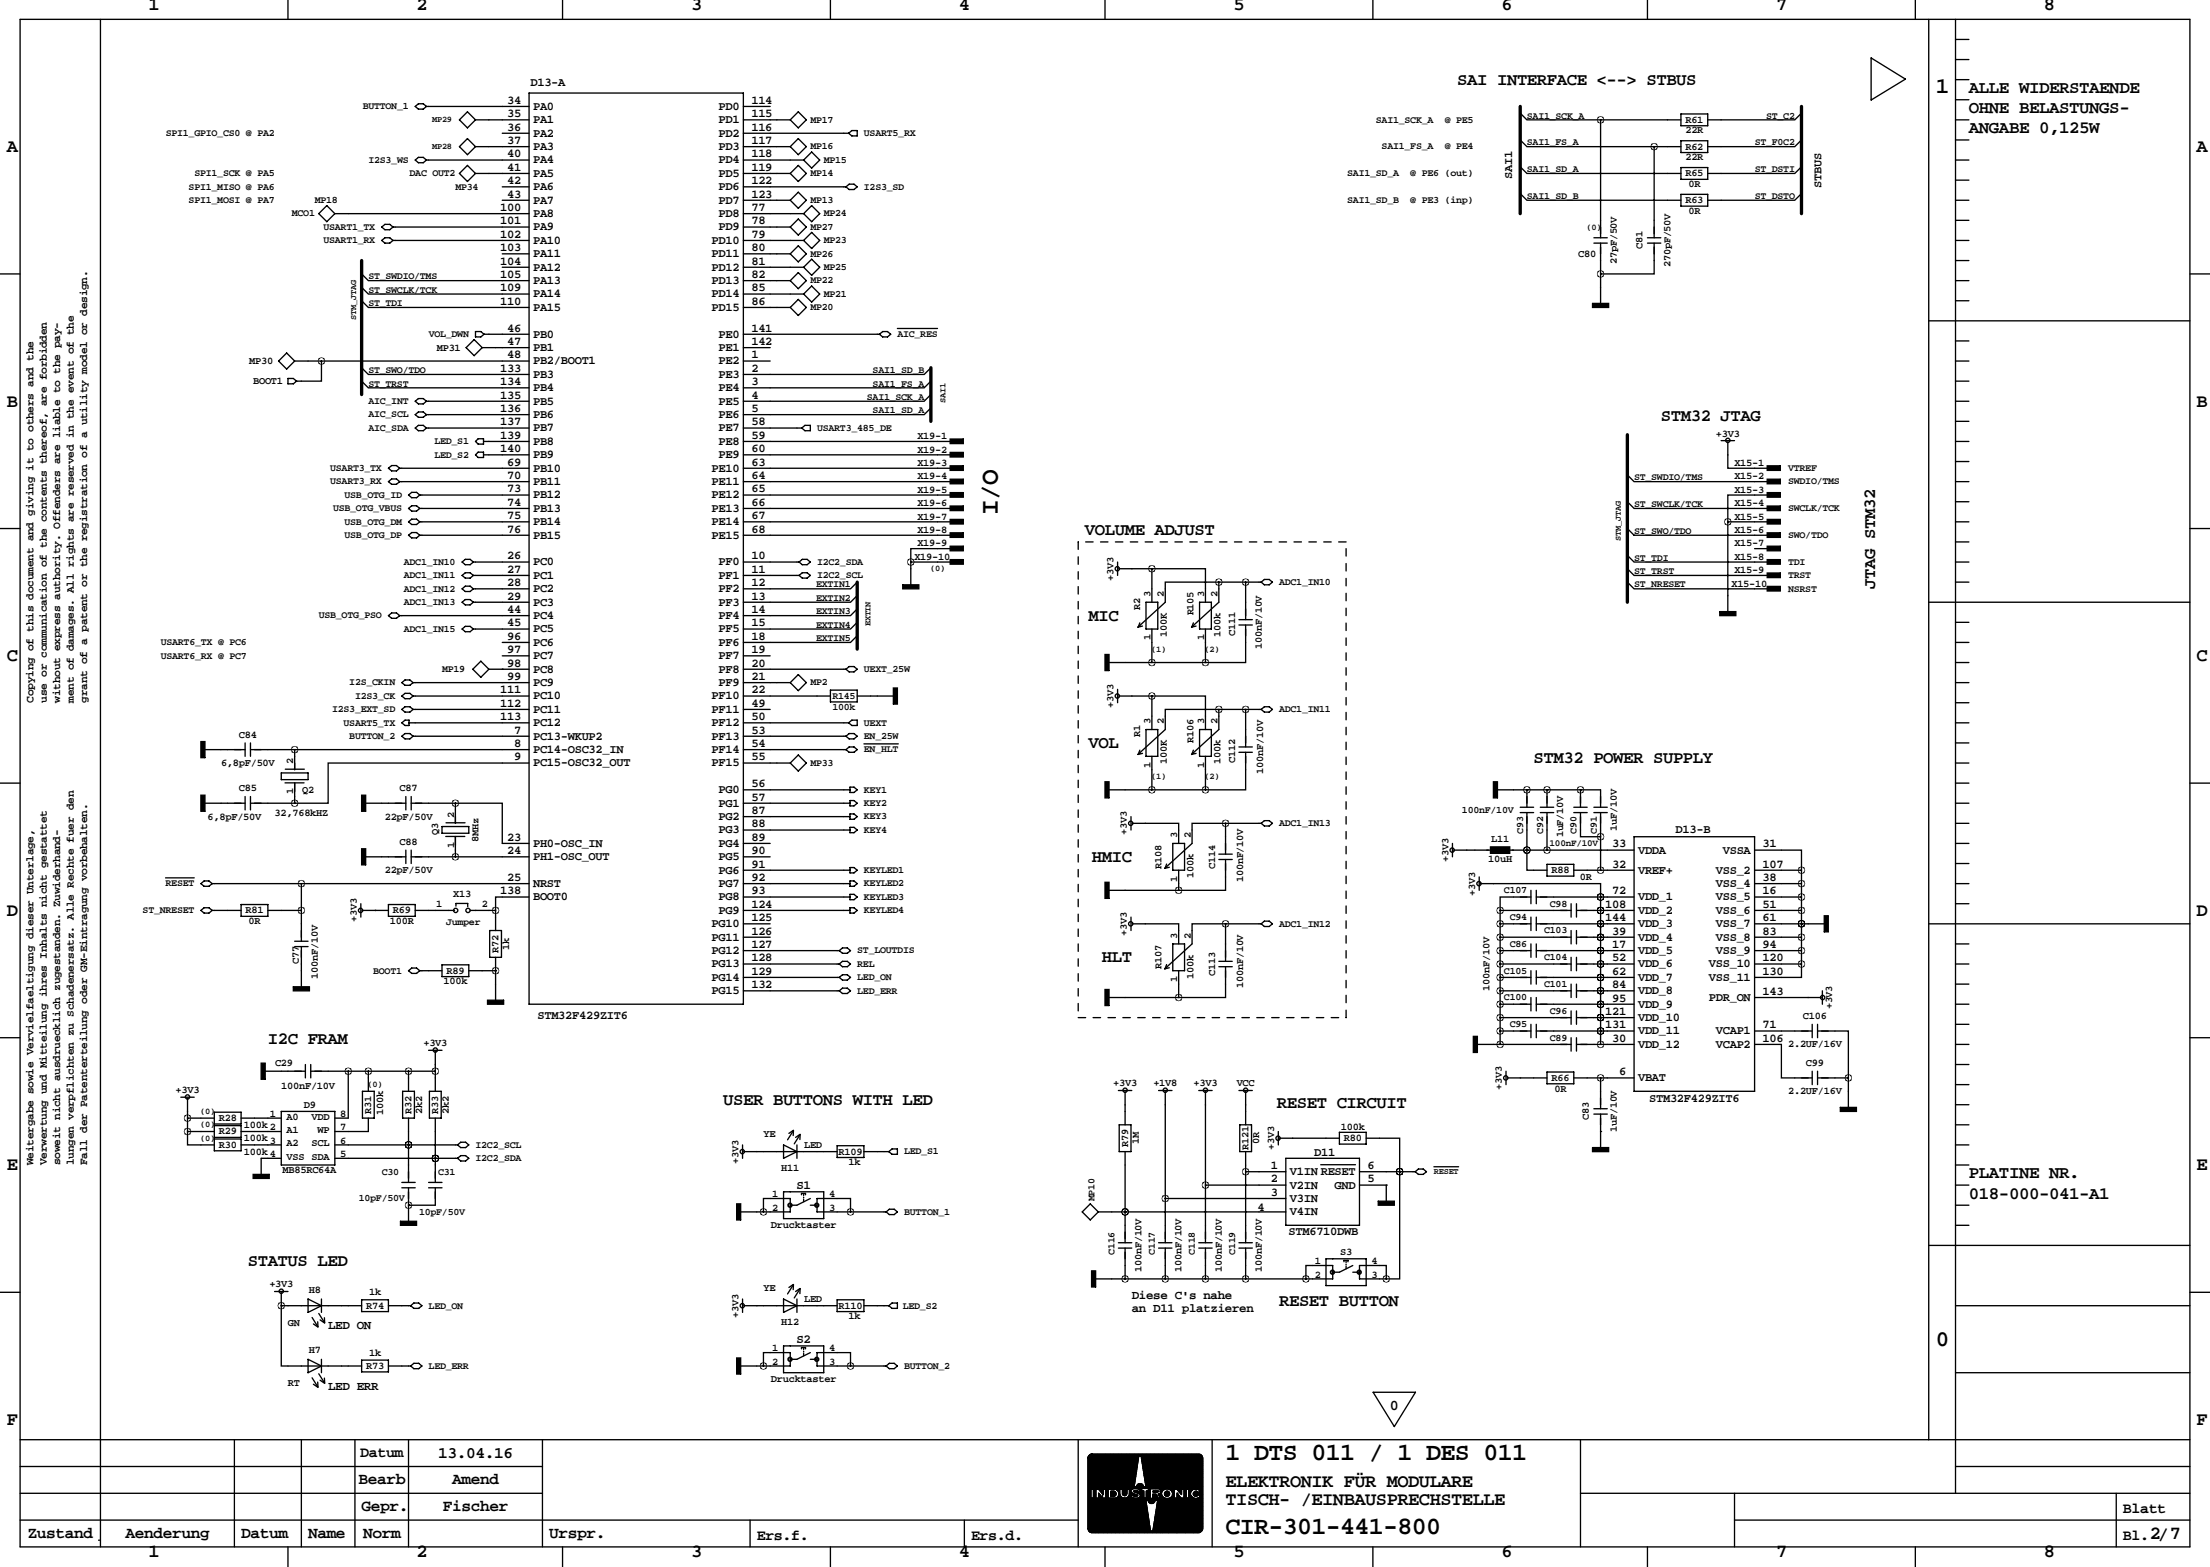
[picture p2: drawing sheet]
<svg xmlns="http://www.w3.org/2000/svg" width="419mm" height="297mm" viewBox="0 0 419 297" stroke-linecap="round" stroke-linejoin="round" font-family="sans-serif">
<defs><g id="words">
<text font-size="4.9" x="189.2" y="97.6" transform="rotate(-90 189.2 97.6)">I/O</text>
<g font-size="4.7">
<text x="232.4" y="276.8">1 DTS 011 / 1 DES 011</text>
<text x="232.4" y="290.8">CIR-301-441-800</text>
</g>
<g font-size="4.3">
<text x="367.1" y="17.6">1</text>
<text x="367.1" y="255.1">0</text>
</g>
<g font-size="3.6">
<text x="28.2" y="1.9">1</text>
<text x="79" y="1.9">2</text>
<text x="131.1" y="1.9">3</text>
<text x="181.9" y="1.9">4</text>
<text x="233.9" y="1.9">5</text>
<text x="284.7" y="1.9">6</text>
<text x="336.8" y="1.9">7</text>
<text x="387.6" y="1.9">8</text>
<text x="1.3" y="28.8">A</text>
<text x="416.6" y="28.8">A</text>
<text x="1.3" y="77.1">B</text>
<text x="416.6" y="77.1">B</text>
<text x="1.3" y="125.3">C</text>
<text x="416.6" y="125.3">C</text>
<text x="1.3" y="173.6">D</text>
<text x="416.6" y="173.6">D</text>
<text x="1.3" y="221.8">E</text>
<text x="416.6" y="221.8">E</text>
<text x="1.3" y="270.1">F</text>
<text x="416.6" y="270.1">F</text>
<text x="232.4" y="281.8">ELEKTRONIK FÜR MODULARE</text>
<text x="232.4" y="285.3">TISCH- /EINBAUSPRECHSTELLE</text>
<text x="407.7" y="291.7">2/7</text>
<text x="28.2" y="295.2">1</text>
<text x="79" y="295.2">2</text>
<text x="131.1" y="295.2">3</text>
<text x="181.9" y="295.2">4</text>
<text x="233.9" y="295.2">5</text>
<text x="284.7" y="295.2">6</text>
<text x="336.8" y="295.2">7</text>
<text x="387.6" y="295.2">8</text>
</g>
<g font-size="3.3">
<text x="276.4" y="16.1">SAI INTERFACE &lt;--&gt; STBUS</text>
<text x="373.4" y="17.6">ALLE WIDERSTAENDE</text>
<text x="373.4" y="21.4">OHNE BELASTUNGS-</text>
<text x="373.4" y="25.3">ANGABE 0,125W</text>
<text x="315" y="79.9">STM32 JTAG</text>
<text x="205.7" y="101.5">VOLUME ADJUST</text>
<text x="355.6" y="111.6" transform="rotate(-90 355.6 111.6)">JTAG STM32</text>
<text x="206.4" y="117.6">MIC</text>
<text x="206.4" y="141.8">VOL</text>
<text x="290.8" y="144.6">STM32 POWER SUPPLY</text>
<text x="207.1" y="163.3">HMIC</text>
<text x="209" y="182.4">HLT</text>
<text x="50.8" y="198">I2C FRAM</text>
<text x="137.2" y="209.4">USER BUTTONS WITH LED</text>
<text x="242.2" y="210">RESET CIRCUIT</text>
<text x="373.4" y="227.2">018-000-041-A1</text>
<text x="373.4" y="223.4">PLATINE NR.</text>
<text x="47" y="239.9">STATUS LED</text>
<text x="242.6" y="247.5">RESET BUTTON</text>
</g>
<g font-size="3.1">
<text x="68" y="281.4">Bearb</text>
<text x="83.1" y="276.3">13.04.16</text>
<text x="85.8" y="281.4">Amend</text>
<text x="68.6" y="286.5">Gepr.</text>
<text x="84" y="286.5">Fischer</text>
<text x="5.2" y="291.6">Zustand</text>
<text x="23.8" y="291.6">Aenderung</text>
<text x="45.7" y="291.6">Datum</text>
<text x="58.4" y="291.6">Name</text>
<text x="68.9" y="291.6">Norm</text>
<text x="104.1" y="291.6">Urspr.</text>
</g>
<g font-size="2.8">
<text x="263.6" y="267.4">0</text>
<text x="68.3" y="276.2">Datum</text>
<text x="402.6" y="286.9">Blatt</text>
<text x="143.5" y="292">Ers.f.</text>
<text x="184.1" y="292">Ers.d.</text>
<text x="402.6" y="292">Bl.</text>
</g>
<g font-size="2.4">
<text x="151" y="225.3">S1</text>
<text x="62.2" y="252">LED ON</text>
<text x="214.6" y="246.2">Diese C's nahe</text>
<text x="214.6" y="248.8">an D11 platzieren</text>
<text x="151" y="254.5">S2</text>
<text x="62.2" y="263.4">LED ERR</text>
</g>
<g font-size="2.3">
<text x="100.6" y="16.4">D13-A</text>
<text x="96.2" y="19.7">34</text>
<text x="96.2" y="22.2">35</text>
<text x="101.1" y="20.8">PA0</text>
<text x="101.1" y="23.4">PA1</text>
<text x="136.3" y="20.8">PD0</text>
<text x="136.3" y="23.4">PD1</text>
<text x="142.5" y="19.7">114</text>
<text x="142.5" y="22.2">115</text>
<text x="96.2" y="24.8">36</text>
<text x="96.2" y="27.3">37</text>
<text x="96.2" y="29.8">40</text>
<text x="101.1" y="25.9">PA2</text>
<text x="101.1" y="28.4">PA3</text>
<text x="136.3" y="25.9">PD2</text>
<text x="136.3" y="28.4">PD3</text>
<text x="142.5" y="24.8">116</text>
<text x="142.5" y="27.3">117</text>
<text x="142.5" y="29.8">118</text>
<text x="96.2" y="32.4">41</text>
<text x="96.2" y="34.9">42</text>
<text x="101.1" y="31">PA4</text>
<text x="101.1" y="33.5">PA5</text>
<text x="136.3" y="31">PD4</text>
<text x="136.3" y="33.5">PD5</text>
<text x="142.5" y="32.4">119</text>
<text x="142.5" y="34.9">122</text>
<text x="286.8" y="33.9" transform="rotate(-90 286.8 33.9)">SAI1</text>
<text x="345.4" y="35.7" transform="rotate(-90 345.4 35.7)">STBUS</text>
<text x="94.9" y="40">100</text>
<text x="96.2" y="37.5">43</text>
<text x="101.1" y="36.1">PA6</text>
<text x="101.1" y="38.6">PA7</text>
<text x="101.1" y="41.1">PA8</text>
<text x="136.3" y="36.1">PD6</text>
<text x="136.3" y="38.6">PD7</text>
<text x="136.3" y="41.1">PD8</text>
<text x="142.5" y="37.5">123</text>
<text x="142.5" y="40">77</text>
<text x="94.9" y="42.5">101</text>
<text x="94.9" y="45.1">102</text>
<text x="94.9" y="47.6">103</text>
<text x="101.1" y="43.7">PA9</text>
<text x="101.1" y="46.2">PA10</text>
<text x="134.9" y="46.2">PD10</text>
<text x="136.3" y="43.7">PD9</text>
<text x="142.5" y="42.5">78</text>
<text x="142.5" y="45.1">79</text>
<text x="142.5" y="47.6">80</text>
<text x="94.9" y="50.2">104</text>
<text x="94.9" y="52.7">105</text>
<text x="101.1" y="48.8">PA11</text>
<text x="101.1" y="51.3">PA12</text>
<text x="101.1" y="53.8">PA13</text>
<text x="134.9" y="48.8">PD11</text>
<text x="134.9" y="51.3">PD12</text>
<text x="134.9" y="53.8">PD13</text>
<text x="142.5" y="50.2">81</text>
<text x="142.5" y="52.7">82</text>
<text x="94.9" y="55.2">109</text>
<text x="94.9" y="57.8">110</text>
<text x="101.1" y="56.4">PA14</text>
<text x="101.1" y="58.9">PA15</text>
<text x="134.9" y="56.4">PD14</text>
<text x="134.9" y="58.9">PD15</text>
<text x="142.5" y="55.2">85</text>
<text x="142.5" y="57.8">86</text>
<text x="96.2" y="62.9">46</text>
<text x="96.2" y="65.4">47</text>
<text x="101.1" y="64">PB0</text>
<text x="136.3" y="64">PE0</text>
<text x="142.5" y="62.9">141</text>
<text x="142.5" y="65.4">142</text>
<text x="94.9" y="70.5">133</text>
<text x="96.2" y="67.9">48</text>
<text x="101.1" y="66.5">PB1</text>
<text x="101.1" y="69.1">PB2/BOOT1</text>
<text x="101.1" y="71.6">PB3</text>
<text x="136.3" y="66.5">PE1</text>
<text x="136.3" y="69.1">PE2</text>
<text x="136.3" y="71.6">PE3</text>
<text x="142.5" y="67.9">1</text>
<text x="142.5" y="70.5">2</text>
<text x="94.9" y="73">134</text>
<text x="94.9" y="75.6">135</text>
<text x="101.1" y="74.2">PB4</text>
<text x="101.1" y="76.7">PB5</text>
<text x="136.3" y="74.2">PE4</text>
<text x="136.3" y="76.7">PE5</text>
<text x="142.5" y="73">3</text>
<text x="142.5" y="75.6">4</text>
<text x="94.9" y="78.1">136</text>
<text x="94.9" y="80.6">137</text>
<text x="94.9" y="83.2">139</text>
<text x="101.1" y="79.2">PB6</text>
<text x="101.1" y="81.8">PB7</text>
<text x="136.3" y="79.2">PE6</text>
<text x="136.3" y="81.8">PE7</text>
<text x="142.5" y="78.1">5</text>
<text x="142.5" y="80.6">58</text>
<text x="142.5" y="83.2">59</text>
<text x="94.9" y="85.7">140</text>
<text x="96.2" y="88.3">69</text>
<text x="101.1" y="84.3">PB8</text>
<text x="101.1" y="86.9">PB9</text>
<text x="101.1" y="89.4">PB10</text>
<text x="134.9" y="89.4">PE10</text>
<text x="136.3" y="84.3">PE8</text>
<text x="136.3" y="86.9">PE9</text>
<text x="142.5" y="85.7">60</text>
<text x="142.5" y="88.3">63</text>
<text x="96.2" y="90.8">70</text>
<text x="96.2" y="93.3">73</text>
<text x="96.2" y="95.9">74</text>
<text x="101.1" y="91.9">PB11</text>
<text x="101.1" y="94.5">PB12</text>
<text x="134.9" y="91.9">PE11</text>
<text x="134.9" y="94.5">PE12</text>
<text x="142.5" y="90.8">64</text>
<text x="142.5" y="93.3">65</text>
<text x="142.5" y="95.9">66</text>
<text x="96.2" y="98.4">75</text>
<text x="96.2" y="101">76</text>
<text x="101.1" y="97">PB13</text>
<text x="101.1" y="99.6">PB14</text>
<text x="134.9" y="97">PE13</text>
<text x="134.9" y="99.6">PE14</text>
<text x="142.5" y="98.4">67</text>
<text x="142.5" y="101">68</text>
<text x="96.2" y="106">26</text>
<text x="101.1" y="102.1">PB15</text>
<text x="101.1" y="107.2">PC0</text>
<text x="134.9" y="102.1">PE15</text>
<text x="136.3" y="107.2">PF0</text>
<text x="142.5" y="106">10</text>
<text x="96.2" y="108.6">27</text>
<text x="96.2" y="111.1">28</text>
<text x="96.2" y="113.7">29</text>
<text x="101.1" y="109.7">PC1</text>
<text x="101.1" y="112.3">PC2</text>
<text x="136.3" y="109.7">PF1</text>
<text x="136.3" y="112.3">PF2</text>
<text x="142.5" y="108.6">11</text>
<text x="142.5" y="111.1">12</text>
<text x="142.5" y="113.7">13</text>
<text x="96.2" y="116.2">44</text>
<text x="96.2" y="118.7">45</text>
<text x="101.1" y="114.8">PC3</text>
<text x="101.1" y="117.3">PC4</text>
<text x="101.1" y="119.9">PC5</text>
<text x="136.3" y="114.8">PF3</text>
<text x="136.3" y="117.3">PF4</text>
<text x="136.3" y="119.9">PF5</text>
<text x="142.5" y="116.2">14</text>
<text x="142.5" y="118.7">15</text>
<text x="96.2" y="121.3">96</text>
<text x="96.2" y="123.8">97</text>
<text x="101.1" y="122.4">PC6</text>
<text x="101.1" y="125">PC7</text>
<text x="136.3" y="122.4">PF6</text>
<text x="136.3" y="125">PF7</text>
<text x="142.5" y="121.3">18</text>
<text x="142.5" y="123.8">19</text>
<text x="94.9" y="131.4">111</text>
<text x="96.2" y="126.4">98</text>
<text x="96.2" y="128.9">99</text>
<text x="101.1" y="127.5">PC8</text>
<text x="101.1" y="130">PC9</text>
<text x="136.3" y="127.5">PF8</text>
<text x="136.3" y="130">PF9</text>
<text x="142.5" y="126.4">20</text>
<text x="142.5" y="128.9">21</text>
<text x="142.5" y="131.4">22</text>
<text x="94.9" y="134">112</text>
<text x="94.9" y="136.5">113</text>
<text x="101.1" y="132.6">PC10</text>
<text x="101.1" y="135.1">PC11</text>
<text x="101.1" y="137.7">PC12</text>
<text x="134.9" y="132.6">PF10</text>
<text x="134.9" y="135.1">PF11</text>
<text x="134.9" y="137.7">PF12</text>
<text x="142.5" y="134">49</text>
<text x="142.5" y="136.5">50</text>
<text x="97.5" y="139.1">7</text>
<text x="97.5" y="141.6">8</text>
<text x="101.1" y="140.2">PC13-WKUP2</text>
<text x="101.1" y="142.7">PC14-OSC32_IN</text>
<text x="134.9" y="140.2">PF13</text>
<text x="134.9" y="142.7">PF14</text>
<text x="142.5" y="139.1">53</text>
<text x="142.5" y="141.6">54</text>
<text x="97.5" y="144.1">9</text>
<text x="101.1" y="145.3">PC15-OSC32_OUT</text>
<text x="134.9" y="145.3">PF15</text>
<text x="142.5" y="144.1">55</text>
<text x="142.5" y="149.2">56</text>
<text x="136.3" y="150.4">PG0</text>
<text x="136.3" y="152.9">PG1</text>
<text x="136.3" y="155.4">PG2</text>
<text x="142.5" y="151.8">57</text>
<text x="142.5" y="154.3">87</text>
<text x="96.2" y="159.4">23</text>
<text x="96.2" y="161.9">24</text>
<text x="101.1" y="160.5">PH0-OSC_IN</text>
<text x="136.3" y="158">PG3</text>
<text x="136.3" y="160.5">PG4</text>
<text x="142.5" y="156.8">88</text>
<text x="142.5" y="159.4">89</text>
<text x="142.5" y="161.9">90</text>
<text x="305.7" y="160.6">33</text>
<text x="310.6" y="161.8">VDDA</text>
<text x="317.8" y="157.8">D13-B</text>
<text x="326.7" y="161.8">VSSA</text>
<text x="334.3" y="160.6">31</text>
<text x="96.2" y="167">25</text>
<text x="101.1" y="163.1">PH1-OSC_OUT</text>
<text x="136.3" y="163.1">PG5</text>
<text x="136.3" y="165.6">PG6</text>
<text x="142.5" y="164.5">91</text>
<text x="142.5" y="167">92</text>
<text x="305.7" y="164.5">32</text>
<text x="310.6" y="165.6">VREF+</text>
<text x="325.4" y="165.6">VSS_2</text>
<text x="334.3" y="164.5">107</text>
<text x="334.3" y="167">38</text>
<text x="94.9" y="169.5">138</text>
<text x="101.1" y="168.1">NRST</text>
<text x="101.1" y="170.7">BOOT0</text>
<text x="136.3" y="168.1">PG7</text>
<text x="136.3" y="170.7">PG8</text>
<text x="136.3" y="173.2">PG9</text>
<text x="142.5" y="169.5">93</text>
<text x="142.5" y="172.1">124</text>
<text x="304.4" y="172.1">108</text>
<text x="305.7" y="169.5">72</text>
<text x="310.6" y="170.7">VDD_1</text>
<text x="310.6" y="173.2">VDD_2</text>
<text x="325.4" y="168.1">VSS_4</text>
<text x="325.4" y="170.7">VSS_5</text>
<text x="325.4" y="173.2">VSS_6</text>
<text x="334.3" y="169.5">16</text>
<text x="334.3" y="172.1">51</text>
<text x="134.9" y="175.8">PG10</text>
<text x="134.9" y="178.3">PG11</text>
<text x="142.5" y="174.6">125</text>
<text x="142.5" y="177.2">126</text>
<text x="142.5" y="179.7">127</text>
<text x="304.4" y="174.6">144</text>
<text x="305.7" y="177.2">39</text>
<text x="305.7" y="179.7">17</text>
<text x="310.6" y="175.8">VDD_3</text>
<text x="310.6" y="178.3">VDD_4</text>
<text x="325.4" y="175.8">VSS_7</text>
<text x="325.4" y="178.3">VSS_8</text>
<text x="334.3" y="174.6">61</text>
<text x="334.3" y="177.2">83</text>
<text x="334.3" y="179.7">94</text>
<text x="134.9" y="180.8">PG12</text>
<text x="134.9" y="183.4">PG13</text>
<text x="134.9" y="185.9">PG14</text>
<text x="142.5" y="182.2">128</text>
<text x="142.5" y="184.8">129</text>
<text x="305.7" y="182.2">52</text>
<text x="305.7" y="184.8">62</text>
<text x="310.6" y="180.8">VDD_5</text>
<text x="310.6" y="183.4">VDD_6</text>
<text x="310.6" y="185.9">VDD_7</text>
<text x="324.1" y="183.4">VSS_10</text>
<text x="324.1" y="185.9">VSS_11</text>
<text x="325.4" y="180.8">VSS_9</text>
<text x="334.3" y="182.2">120</text>
<text x="334.3" y="184.8">130</text>
<text x="134.9" y="188.5">PG15</text>
<text x="142.5" y="187.3">132</text>
<text x="305.7" y="187.3">84</text>
<text x="305.7" y="189.9">95</text>
<text x="310.6" y="188.5">VDD_8</text>
<text x="310.6" y="191">VDD_9</text>
<text x="324.1" y="189.7">PDR_ON</text>
<text x="334.3" y="188.6">143</text>
<text x="101.9" y="193.2">STM32F429ZIT6</text>
<text x="304.4" y="192.4">121</text>
<text x="304.4" y="194.9">131</text>
<text x="305.7" y="197.5">30</text>
<text x="310.6" y="193.5">VDD_10</text>
<text x="310.6" y="196.1">VDD_11</text>
<text x="325.4" y="196.1">VCAP1</text>
<text x="334.3" y="194.9">71</text>
<text x="334.3" y="197.5">106</text>
<text x="307" y="203.8">6</text>
<text x="310.6" y="198.6">VDD_12</text>
<text x="325.4" y="198.6">VCAP2</text>
<text x="310.6" y="205">VBAT</text>
<text x="312.7" y="208.9">STM32F429ZIT6</text>
<text x="241" y="221.6">1</text>
<text x="249.2" y="219.1">D11</text>
<text x="259.3" y="221.6">6</text>
<text x="241" y="224.1">2</text>
<text x="241" y="226.7">3</text>
<text x="244.6" y="222.8">V1IN RESET</text>
<text x="244.6" y="225.3">V2IN</text>
<text x="244.6" y="227.8">V3IN</text>
<text x="253.1" y="225.3">GND</text>
<text x="259.3" y="224.1">5</text>
<text x="238.5" y="229.5">4</text>
<text x="244.6" y="230.4">V4IN</text>
<text x="244.4" y="234.1">STM6710DWB</text>
</g>
<g font-size="2.1">
<text x="6.3" y="133.2" transform="rotate(-90 6.3 133.2)">Copying of this document and giving it to others and the</text>
<text x="8.9" y="133.2" transform="rotate(-90 8.9 133.2)">use or communication of the contents thereof, are forbidden</text>
<text x="11.4" y="133.2" transform="rotate(-90 11.4 133.2)">without express authority. Offenders are liable to the pay-</text>
<text x="14" y="133.2" transform="rotate(-90 14 133.2)">ment of damages. All rights are reserved in the event of the</text>
<text x="16.5" y="133.2" transform="rotate(-90 16.5 133.2)">grant of a patent or the registration of a utility model or design.</text>
<text x="6.3" y="220.8" transform="rotate(-90 6.3 220.8)">Weitergabe sowie Vervielfaeltigung dieser Unterlage,</text>
<text x="8.9" y="220.8" transform="rotate(-90 8.9 220.8)">Verwertung und Mitteilung ihres Inhalts nicht gestattet</text>
<text x="11.4" y="220.8" transform="rotate(-90 11.4 220.8)">soweit nicht ausdruecklich zugestanden. Zuwiderhand-</text>
<text x="14" y="220.8" transform="rotate(-90 14 220.8)">lungen verpflichten zu Schadenersatz. Alle Rechte fuer den</text>
<text x="16.5" y="220.8" transform="rotate(-90 16.5 220.8)">Fall der Patenterteilung oder GM-Eintragung vorbehalten.</text>
</g>
<g font-size="2">
<text x="319.6" y="23.3">R61</text>
<text x="319.6" y="25.3">22R</text>
<text x="319.6" y="28.4">R62</text>
<text x="319.6" y="30.4">22R</text>
<text x="319.6" y="33.4">R65</text>
<text x="320.2" y="35.5">0R</text>
<text x="319.6" y="38.5">R63</text>
<text x="320.2" y="40.5">0R</text>
<text x="311.4" y="47.3" transform="rotate(-90 311.4 47.3)">C81</text>
<text x="299.3" y="48.7">C80</text>
<text x="306.6" y="50.1" transform="rotate(-90 306.6 50.1)">27pF/50V</text>
<text x="316.8" y="50.7" transform="rotate(-90 316.8 50.7)">270pF/50V</text>
<text x="47.3" y="69">MP30</text>
<text x="82.8" y="66.5">MP31</text>
<text x="48" y="72.8">BOOT1</text>
<text x="174" y="83.3">X19-1</text>
<text x="325.4" y="82.8">+3V3</text>
<text x="174" y="85.8">X19-2</text>
<text x="174" y="88.4">X19-3</text>
<text x="328.9" y="88.4">X15-1</text>
<text x="174" y="90.9">X19-4</text>
<text x="174" y="93.4">X19-5</text>
<text x="174" y="96">X19-6</text>
<text x="328.9" y="90.9">X15-2</text>
<text x="328.9" y="93.4">X15-3</text>
<text x="328.9" y="96">X15-4</text>
<text x="174" y="98.5">X19-7</text>
<text x="174" y="101.1">X19-8</text>
<text x="328.9" y="98.5">X15-5</text>
<text x="328.9" y="101.1">X15-6</text>
<text x="173.4" y="106.1">X19-10</text>
<text x="174" y="103.6">X19-9</text>
<text x="328.9" y="103.6">X15-7</text>
<text x="328.9" y="106.1">X15-8</text>
<text x="211.2" y="110.1" transform="rotate(-90 211.2 110.1)">+3V3</text>
<text x="218.2" y="113.1" transform="rotate(-90 218.2 113.1)">3</text>
<text x="220.7" y="113.1" transform="rotate(-90 220.7 113.1)">2</text>
<text x="228.3" y="113.1" transform="rotate(-90 228.3 113.1)">3</text>
<text x="230.9" y="113.1" transform="rotate(-90 230.9 113.1)">2</text>
<text x="328.3" y="111.2">X15-10</text>
<text x="328.9" y="108.7">X15-9</text>
<text x="216.2" y="115.5" transform="rotate(-90 216.2 115.5)">R2</text>
<text x="226.4" y="116.7" transform="rotate(-90 226.4 116.7)">R105</text>
<text x="218.2" y="121.4" transform="rotate(-90 218.2 121.4)">1</text>
<text x="221.3" y="120.7" transform="rotate(-90 221.3 120.7)">100K</text>
<text x="228.3" y="121.4" transform="rotate(-90 228.3 121.4)">1</text>
<text x="231.4" y="120.7" transform="rotate(-90 231.4 120.7)">100k</text>
<text x="234.2" y="120.5" transform="rotate(-90 234.2 120.5)">C111</text>
<text x="239.3" y="123" transform="rotate(-90 239.3 123)">100nF/10V</text>
<text x="211.2" y="134.2" transform="rotate(-90 211.2 134.2)">+3V3</text>
<text x="218.2" y="137.3" transform="rotate(-90 218.2 137.3)">3</text>
<text x="220.7" y="137.3" transform="rotate(-90 220.7 137.3)">2</text>
<text x="228.3" y="137.3" transform="rotate(-90 228.3 137.3)">3</text>
<text x="230.9" y="137.3" transform="rotate(-90 230.9 137.3)">2</text>
<text x="45.3" y="139.9">C84</text>
<text x="216.2" y="139.7" transform="rotate(-90 216.2 139.7)">R1</text>
<text x="226.4" y="140.8" transform="rotate(-90 226.4 140.8)">R106</text>
<text x="41.9" y="145.2">6,8pF/50V</text>
<text x="55.6" y="144.9" transform="rotate(-90 55.6 144.9)">2</text>
<text x="218.2" y="145.5" transform="rotate(-90 218.2 145.5)">1</text>
<text x="221.3" y="144.9" transform="rotate(-90 221.3 144.9)">100K</text>
<text x="228.3" y="145.5" transform="rotate(-90 228.3 145.5)">1</text>
<text x="231.4" y="144.9" transform="rotate(-90 231.4 144.9)">100k</text>
<text x="234.2" y="144.6" transform="rotate(-90 234.2 144.6)">C112</text>
<text x="239.6" y="146.7" transform="rotate(-90 239.6 146.7)">100nF/10V</text>
<text x="39.4" y="155.4">6,8pF/50V</text>
<text x="45.3" y="150">C85</text>
<text x="52.1" y="154.6">32,768kHZ</text>
<text x="55.6" y="150.6" transform="rotate(-90 55.6 150.6)">1</text>
<text x="57.3" y="150.3">Q2</text>
<text x="73" y="155.4">22pF/50V</text>
<text x="75.8" y="150">C87</text>
<text x="86.1" y="155.1" transform="rotate(-90 86.1 155.1)">2</text>
<text x="75.8" y="160.2">C88</text>
<text x="83.1" y="158.2" transform="rotate(-90 83.1 158.2)">Q3</text>
<text x="86.1" y="160.8" transform="rotate(-90 86.1 160.8)">1</text>
<text x="90.7" y="159.6" transform="rotate(-90 90.7 159.6)">8MHz</text>
<text x="213.7" y="158.3" transform="rotate(-90 213.7 158.3)">+3V3</text>
<text x="223.3" y="158.9" transform="rotate(-90 223.3 158.9)">3</text>
<text x="225.8" y="158.9" transform="rotate(-90 225.8 158.9)">2</text>
<text x="282.8" y="159.7">L11</text>
<text x="296.5" y="158.7" transform="rotate(-90 296.5 158.7)">1uF/10V</text>
<text x="306.6" y="157.5" transform="rotate(-90 306.6 157.5)">1uF/10V</text>
<text x="73" y="165.5">22pF/50V</text>
<text x="220.3" y="164.7" transform="rotate(-90 220.3 164.7)">R108</text>
<text x="223.3" y="167.1" transform="rotate(-90 223.3 167.1)">1</text>
<text x="226.4" y="166.5" transform="rotate(-90 226.4 166.5)">100k</text>
<text x="230.4" y="164.7" transform="rotate(-90 230.4 164.7)">C114</text>
<text x="235.8" y="167.2" transform="rotate(-90 235.8 167.2)">100nF/10V</text>
<text x="274.7" y="163.4" transform="rotate(-90 274.7 163.4)">+3V3</text>
<text x="282.2" y="163.5">10uH</text>
<text x="294.2" y="165.5">R88</text>
<text x="299.6" y="166.8">0R</text>
<text x="46.6" y="173.1">R81</text>
<text x="74.5" y="173.1">R69</text>
<text x="82.7" y="171.9">1</text>
<text x="85.9" y="170.1">X13</text>
<text x="91.4" y="171.9">2</text>
<text x="279.7" y="169.8" transform="rotate(-90 279.7 169.8)">+3V3</text>
<text x="47.1" y="175.2">0R</text>
<text x="67.7" y="174.8" transform="rotate(-90 67.7 174.8)">+3V3</text>
<text x="73.9" y="175.2">100R</text>
<text x="213.7" y="177.4" transform="rotate(-90 213.7 177.4)">+3V3</text>
<text x="223.3" y="177.9" transform="rotate(-90 223.3 177.9)">3</text>
<text x="225.8" y="177.9" transform="rotate(-90 225.8 177.9)">2</text>
<text x="56.7" y="182.7" transform="rotate(-90 56.7 182.7)">C77</text>
<text x="60.2" y="185.5" transform="rotate(-90 60.2 185.5)">100nF/10V</text>
<text x="84.7" y="184.6">R89</text>
<text x="94.5" y="180.6" transform="rotate(-90 94.5 180.6)">R72</text>
<text x="96.6" y="180.1" transform="rotate(-90 96.6 180.1)">1k</text>
<text x="220.3" y="183.7" transform="rotate(-90 220.3 183.7)">R107</text>
<text x="226.4" y="185.5" transform="rotate(-90 226.4 185.5)">100k</text>
<text x="230.4" y="185" transform="rotate(-90 230.4 185)">C113</text>
<text x="84.1" y="186.6">100k</text>
<text x="223.3" y="186.2" transform="rotate(-90 223.3 186.2)">1</text>
<text x="235.8" y="187.3" transform="rotate(-90 235.8 187.3)">100nF/10V</text>
<text x="282.5" y="187.8" transform="rotate(-90 282.5 187.8)">100nF/10V</text>
<text x="347.5" y="191.3" transform="rotate(-90 347.5 191.3)">+3V3</text>
<text x="341.9" y="193.2">C106</text>
<text x="52.2" y="202.1">C29</text>
<text x="80.3" y="198.3">+3V3</text>
<text x="339.1" y="198.5">2.2UF/16V</text>
<text x="342.5" y="202.1">C99</text>
<text x="33.3" y="207.2">+3V3</text>
<text x="53.3" y="206.4">100nF/10V</text>
<text x="211.1" y="205.9">+3V3</text>
<text x="218.7" y="205.9">+1V8</text>
<text x="226.3" y="205.9">+3V3</text>
<text x="234.5" y="205.9">VCC</text>
<text x="284.8" y="206.6" transform="rotate(-90 284.8 206.6)">+3V3</text>
<text x="294.2" y="204.9">R66</text>
<text x="294.8" y="206.9">0R</text>
<text x="339.1" y="207.4">2.2UF/16V</text>
<text x="41.5" y="212.5">R28</text>
<text x="41.5" y="215">R29</text>
<text x="46.3" y="213.8">100k 2</text>
<text x="51.2" y="211.7">1</text>
<text x="54.4" y="212.2">A0</text>
<text x="54.4" y="214.8">A1</text>
<text x="57.6" y="210">D9</text>
<text x="59.1" y="212.2">VDD</text>
<text x="60.2" y="214.8">WP</text>
<text x="64.5" y="214.2">7</text>
<text x="64.5" y="211.7">8</text>
<text x="70.4" y="211.1" transform="rotate(-90 70.4 211.1)">R31</text>
<text x="72.7" y="211.4" transform="rotate(-90 72.7 211.4)">100k</text>
<text x="78" y="211.1" transform="rotate(-90 78 211.1)">R32</text>
<text x="80.1" y="211.1" transform="rotate(-90 80.1 211.1)">2k2</text>
<text x="83.1" y="211.1" transform="rotate(-90 83.1 211.1)">R33</text>
<text x="85.1" y="211.1" transform="rotate(-90 85.1 211.1)">2k2</text>
<text x="144.8" y="215.6">YE</text>
<text x="254.3" y="214.3">100k</text>
<text x="301.3" y="212.4" transform="rotate(-90 301.3 212.4)">C83</text>
<text x="306.6" y="214.6" transform="rotate(-90 306.6 214.6)">1uF/10V</text>
<text x="41.5" y="217.6">R30</text>
<text x="46.3" y="216.3">100k 3</text>
<text x="46.3" y="218.9">100k 4</text>
<text x="54.4" y="217.3">A2</text>
<text x="54.4" y="219.9">VSS SDA</text>
<text x="59.1" y="217.3">SCL</text>
<text x="64.5" y="219.3">5</text>
<text x="64.5" y="216.8">6</text>
<text x="140" y="220.6" transform="rotate(-90 140 220.6)">+3V3</text>
<text x="148.2" y="221.9">H11</text>
<text x="152.5" y="217.6">LED</text>
<text x="159" y="218.9">R109</text>
<text x="160.9" y="220.9">1k</text>
<text x="213.9" y="217.5" transform="rotate(-90 213.9 217.5)">R79</text>
<text x="215.9" y="216.9" transform="rotate(-90 215.9 216.9)">1M</text>
<text x="236.8" y="218" transform="rotate(-90 236.8 218)">R121</text>
<text x="238.8" y="216.9" transform="rotate(-90 238.8 216.9)">0R</text>
<text x="241.6" y="218" transform="rotate(-90 241.6 218)">+3V3</text>
<text x="254.8" y="216.3">R80</text>
<text x="53.6" y="222.4">MB85RC64A</text>
<text x="146.4" y="226.9">1</text>
<text x="157.2" y="226.9">4</text>
<text x="146.2" y="232.8">Drucktaster</text>
<text x="146.4" y="229.5">2</text>
<text x="157.2" y="229.5">3</text>
<text x="249.3" y="239.6">1</text>
<text x="254.1" y="237.9">S3</text>
<text x="260.1" y="239.6">4</text>
<text x="51.1" y="244">+3V3</text>
<text x="58.6" y="245">H8</text>
<text x="70" y="245.5">1k</text>
<text x="144.8" y="244.8">YE</text>
<text x="216.5" y="241.2" transform="rotate(-90 216.5 241.2)">100nF/10V</text>
<text x="224.1" y="241.2" transform="rotate(-90 224.1 241.2)">100nF/10V</text>
<text x="231.7" y="241.2" transform="rotate(-90 231.7 241.2)">100nF/10V</text>
<text x="239.3" y="241.2" transform="rotate(-90 239.3 241.2)">100nF/10V</text>
<text x="249.3" y="242.2">2</text>
<text x="260.1" y="242.2">3</text>
<text x="54.6" y="251.3">GN</text>
<text x="69.4" y="248.1">R74</text>
<text x="140" y="249.8" transform="rotate(-90 140 249.8)">+3V3</text>
<text x="148.2" y="251.1">H12</text>
<text x="152.5" y="246.8">LED</text>
<text x="159" y="248.1">R110</text>
<text x="160.9" y="250.1">1k</text>
<text x="58.6" y="256.4">H7</text>
<text x="70" y="257">1k</text>
<text x="146.4" y="256.1">1</text>
<text x="157.2" y="256.1">4</text>
<text x="54.6" y="262.7">RT</text>
<text x="69.4" y="259.5">R73</text>
<text x="146.2" y="262">Drucktaster</text>
<text x="146.4" y="258.7">2</text>
<text x="157.2" y="258.7">3</text>
</g>
<g font-size="1.9">
<text x="68.8" y="20.7">BUTTON_1</text>
<text x="153.7" y="23.3">MP17</text>
<text x="260.9" y="23.3">SAI1_SCK_A</text>
<text x="274" y="23.3">@ PE5</text>
<text x="289.6" y="22.5">SAI1_SCK_A</text>
<text x="334.9" y="22.5">ST_C2</text>
<text x="31.4" y="25.8">SPI1_GPIO_CS0 @ PA2</text>
<text x="153.7" y="28.3">MP16</text>
<text x="163.8" y="25.8">USART5_RX</text>
<text x="262" y="28.3">SAI1_FS_A</text>
<text x="274" y="28.3">@ PE4</text>
<text x="289.6" y="27.5">SAI1_FS_A</text>
<text x="332.8" y="27.5">ST_F0C2</text>
<text x="35.8" y="36">SPI1_MISO @ PA6</text>
<text x="36.9" y="33.4">SPI1_SCK @ PA5</text>
<text x="69.9" y="30.9">I2S3_WS</text>
<text x="77.7" y="33.4">DAC OUT2</text>
<text x="86.4" y="36">MP34</text>
<text x="153.7" y="33.4">MP14</text>
<text x="156.2" y="30.9">MP15</text>
<text x="163.8" y="36">I2S3_SD</text>
<text x="255.5" y="33.4">SAI1_SD_A</text>
<text x="267.4" y="33.4">@ PE6 (out)</text>
<text x="289.6" y="32.6">SAI1_SD_A</text>
<text x="332.8" y="32.6">ST_DSTI</text>
<text x="35.8" y="38.5">SPI1_MOSI @ PA7</text>
<text x="55.3" y="41">MCO1</text>
<text x="59.7" y="38.5">MP18</text>
<text x="153.7" y="38.5">MP13</text>
<text x="156.2" y="41">MP24</text>
<text x="255.5" y="38.5">SAI1_SD_B</text>
<text x="267.4" y="38.5">@ PE3 (inp)</text>
<text x="289.6" y="37.7">SAI1_SD_B</text>
<text x="332.8" y="37.7">ST_DSTO</text>
<text x="61.3" y="43.6">USART1_TX</text>
<text x="61.3" y="46.1">USART1_RX</text>
<text x="153.7" y="43.6">MP27</text>
<text x="156.2" y="46.1">MP23</text>
<text x="69.8" y="52.9">ST_SWDIO/TMS</text>
<text x="153.7" y="48.7">MP26</text>
<text x="153.7" y="53.7">MP22</text>
<text x="156.2" y="51.2">MP25</text>
<text x="69.8" y="58">ST_TDI</text>
<text x="69.8" y="55.5">ST_SWCLK/TCK</text>
<text x="153.7" y="58.8">MP20</text>
<text x="156.2" y="56.3">MP21</text>
<text x="81.3" y="63.9">VOL_DWN</text>
<text x="170.2" y="63.9">AIC_RES</text>
<text x="69.8" y="70.7">ST_SWO/TDO</text>
<text x="165.5" y="70.7">SAI1_SD_B</text>
<text x="69.8" y="73.3">ST_TRST</text>
<text x="69.9" y="76.6">AIC_INT</text>
<text x="164.4" y="75.8">SAI1_SCK_A</text>
<text x="165.5" y="73.3">SAI1_FS_A</text>
<text x="69.9" y="79.1">AIC_SCL</text>
<text x="69.9" y="81.7">AIC_SDA</text>
<text x="154.9" y="81.7">USART3_485_DE</text>
<text x="165.5" y="78.3">SAI1_SD_A</text>
<text x="62.6" y="89.3">USART3_TX</text>
<text x="82.4" y="84.2">LED_S1</text>
<text x="82.4" y="86.8">LED_S2</text>
<text x="339.1" y="89.3">VTREF</text>
<text x="62.6" y="91.8">USART3_RX</text>
<text x="65.3" y="94.4">USB_OTG_ID</text>
<text x="309.9" y="91">ST_SWDIO/TMS</text>
<text x="339.1" y="91.8">SWDIO/TMS</text>
<text x="63.2" y="96.9">USB_OTG_VBUS</text>
<text x="65.3" y="102">USB_OTG_DP</text>
<text x="65.3" y="99.5">USB_OTG_DM</text>
<text x="309.9" y="101.2">ST_SWO/TDO</text>
<text x="309.9" y="96.1">ST_SWCLK/TCK</text>
<text x="339.1" y="96.9">SWCLK/TCK</text>
<text x="339.1" y="102">SWO/TDO</text>
<text x="76.6" y="107.1">ADC1_IN10</text>
<text x="154.9" y="107.1">I2C2_SDA</text>
<text x="309.9" y="106.3">ST_TDI</text>
<text x="339.1" y="107.1">TDI</text>
<text x="76.6" y="109.6">ADC1_IN11</text>
<text x="76.6" y="112.2">ADC1_IN12</text>
<text x="154.8" y="111.4">EXTIN1</text>
<text x="154.8" y="113.9">EXTIN2</text>
<text x="154.9" y="109.6">I2C2_SCL</text>
<text x="242.6" y="110.9">ADC1_IN10</text>
<text x="309.9" y="111.4">ST_NRESET</text>
<text x="309.9" y="108.8">ST_TRST</text>
<text x="339.1" y="109.6">TRST</text>
<text x="339.1" y="112.2">NSRST</text>
<text x="60.4" y="117.2">USB_OTG_PSO</text>
<text x="76.6" y="119.8">ADC1_IN15</text>
<text x="76.6" y="114.7">ADC1_IN13</text>
<text x="154.8" y="116.4">EXTIN3</text>
<text x="154.8" y="119">EXTIN4</text>
<text x="30.5" y="122.3">USART6_TX @ PC6</text>
<text x="30.5" y="124.9">USART6_RX @ PC7</text>
<text x="154.8" y="121.5">EXTIN5</text>
<text x="66.2" y="129.9">I2S_CKIN</text>
<text x="83.8" y="127.4">MP19</text>
<text x="153.7" y="129.9">MP2</text>
<text x="163.8" y="127.4">UEXT_25W</text>
<text x="63" y="135">I2S3_EXT_SD</text>
<text x="65.1" y="137.6">USART5_TX</text>
<text x="67.3" y="132.5">I2S3_CK</text>
<text x="157.8" y="132.5">R145</text>
<text x="157.8" y="134.5">100k</text>
<text x="163.8" y="137.6">UEXT</text>
<text x="242.6" y="135">ADC1_IN11</text>
<text x="66.2" y="140.1">BUTTON_2</text>
<text x="163.8" y="142.6">EN_HLT</text>
<text x="163.8" y="140.1">EN_25W</text>
<text x="153.7" y="145.2">MP33</text>
<text x="163.8" y="150.3">KEY1</text>
<text x="163.8" y="152.8">KEY2</text>
<text x="163.8" y="155.3">KEY3</text>
<text x="277.2" y="154.1">100nF/10V</text>
<text x="163.8" y="157.9">KEY4</text>
<text x="242.6" y="156.6">ADC1_IN13</text>
<text x="288.8" y="158.1" transform="rotate(-90 288.8 158.1)">C93</text>
<text x="292.6" y="158.1" transform="rotate(-90 292.6 158.1)">C92</text>
<text x="299" y="158.1" transform="rotate(-90 299 158.1)">C90</text>
<text x="302.8" y="158.1" transform="rotate(-90 302.8 158.1)">C91</text>
<text x="163.8" y="165.5">KEYLED1</text>
<text x="27" y="173.1">ST_NRESET</text>
<text x="31.4" y="168">RESET</text>
<text x="163.8" y="168">KEYLED2</text>
<text x="163.8" y="170.6">KEYLED3</text>
<text x="163.8" y="173.1">KEYLED4</text>
<text x="285.2" y="169.3">C107</text>
<text x="293.9" y="171.8">C98</text>
<text x="84.6" y="175.4">Jumper</text>
<text x="242.6" y="175.7">ADC1_IN12</text>
<text x="286.3" y="174.4">C94</text>
<text x="286.3" y="179.5">C86</text>
<text x="292.8" y="176.9">C103</text>
<text x="70.8" y="184.5">BOOT1</text>
<text x="162.6" y="185.8">LED_ON</text>
<text x="162.6" y="183.3">REL</text>
<text x="162.6" y="180.7">ST_LOUTDIS</text>
<text x="285.2" y="184.5">C105</text>
<text x="292.8" y="182">C104</text>
<text x="162.6" y="188.4">LED_ERR</text>
<text x="285.2" y="189.6">C100</text>
<text x="292.8" y="187.1">C101</text>
<text x="286.3" y="194.7">C95</text>
<text x="293.9" y="192.2">C96</text>
<text x="293.9" y="197.2">C89</text>
<text x="90.2" y="217.6">I2C2_SCL</text>
<text x="90.2" y="220.1">I2C2_SDA</text>
<text x="171.4" y="218.8">LED_S1</text>
<text x="68" y="227.7">10pF/50V</text>
<text x="72.4" y="222.6">C30</text>
<text x="83.1" y="222.6">C31</text>
<text x="207.5" y="227.7" transform="rotate(-90 207.5 227.7)">MP10</text>
<text x="79.5" y="230.3">10pF/50V</text>
<text x="171.4" y="230.3">BUTTON_1</text>
<text x="211.4" y="237.9" transform="rotate(-90 211.4 237.9)">C116</text>
<text x="219" y="237.9" transform="rotate(-90 219 237.9)">C117</text>
<text x="226.6" y="237.9" transform="rotate(-90 226.6 237.9)">C118</text>
<text x="234.2" y="237.9" transform="rotate(-90 234.2 237.9)">C119</text>
<text x="81.3" y="248">LED_ON</text>
<text x="171.2" y="248">LED_S2</text>
<text x="81.3" y="259.5">LED_ERR</text>
<text x="171.4" y="259.5">BUTTON_2</text>
</g>
<text font-size="1.8" x="293.9" y="160.4">100nF/10V</text>
<g font-size="1.7">
<text x="300.8" y="43.5">(0)</text>
<text x="176.4" y="108.3">(0)</text>
<text x="218.3" y="123.5">(1)</text>
<text x="228.4" y="123.5">(2)</text>
<text x="218.3" y="147.6">(1)</text>
<text x="228.4" y="147.6">(2)</text>
<text x="69.7" y="206.1">(0)</text>
<text x="37.9" y="211.1">(0)</text>
<text x="37.9" y="213.7">(0)</text>
<text x="37.9" y="216.2">(0)</text>
</g>
<g font-size="1.6">
<text x="81.9" y="23.2">MP29</text>
<text x="81.9" y="28.3">MP28</text>
<text x="67.6" y="60.6" transform="rotate(-90 67.6 60.6)">STM_JTAG</text>
<text x="179.3" y="76.3" transform="rotate(-90 179.3 76.3)">SAI1</text>
<text x="307.3" y="102.5" transform="rotate(-90 307.3 102.5)">STM_JTAG</text>
<text x="165.1" y="118.7" transform="rotate(-90 165.1 118.7)">EXTIN</text>
<text x="271.9" y="222.6">RESET</text>
</g>
</g></defs>
<g fill="none" stroke="#000" stroke-width=".25">
<path d="M54.6 0v3.7M106.7 0v3.7M157.5 0v3.7M209.5 0v3.7M260.3 0v3.7M312.4 0v3.7M363.2 0v3.7M3.8 3.7h411.5v289.5h-411.5zM19 3.7v289.5M100.3 17.6h40.7v172.8h-40.7zM354.8 11l6.5 4-6.5 4zM365.8 3.7v269.2"/>
<path d="M370.8 18.9h2.6M370.8 15.1h2.6M370.8 11.3h2.6M370.8 7.5h2.6M370.8 3.7v279.4M62 39l1.5 1.5-1.5 1.5-1.5-1.5zM78.7 30.3l.6-.5h1l.6 .5-.6 .5h-1zM78.7 20.2l.6-.5h1l.6 .5-.6 .5h-1zM80.9 30.3h19.4M80.9 20.2h19.4M88.6 26.3l1.6 1.5-1.6 1.5-1.5-1.5zM88.6 31.4l1.6 1.5-1.6 1.5-1.5-1.5z"/>
<path d="M88.6 21.2l1.6 1.5-1.6 1.5-1.5-1.5zM90.2 22.7h10.1M90.2 27.8h10.1M90.2 32.9h10.1M95.2 38h5.1M95.2 25.3h5.1M95.2 35.4h5.1M141 38h8.9M141 30.3h11.4M141 22.7h8.9M141 20.2h5M141 25.3h19.9"/>
<path d="M141 27.8h8.9M141 32.9h8.9M141 35.4h19.4M149.9 22.7l1.5-1.5 1.5 1.5-1.5 1.5zM149.9 38l1.5-1.6 1.5 1.6-1.5 1.5zM151.4 26.3l1.5 1.5-1.5 1.5-1.5-1.5zM151.4 31.4l1.5 1.5-1.5 1.5-1.5-1.5zM152.4 30.3l1.5-1.5 1.5 1.5-1.5 1.6zM153.9 39l1.5 1.5-1.5 1.5-1.5-1.5zM160.4 35.4l.6-.5h1l.6 .5-.6 .5h-1zM160.9 25.3l.6-.5h1.1v1h-1.1zM288.3 31.6l1.3 1.3h29.2"/>
<path d="M288.3 36.7l1.3 1.3h29.2M288.3 21.4l1.3 1.3h13.9M288.3 26.5l1.3 1.3h24.1M303.5 22.7h15.3M303.5 22.7v22.4M313.7 27.8h5.1M313.7 27.8v17.3M318.8 21.6h5v2.2h-5zM318.8 26.7h5v2.2h-5zM318.8 31.8h5v2.2h-5zM318.8 36.8h5v2.3h-5zM341.6 21.4l-1.2 1.3h-16.6"/>
<path d="M341.6 26.5l-1.2 1.3h-16.6M341.6 36.7l-1.2 1.3h-16.6M341.6 31.6l-1.2 1.3h-16.6M370.8 38h2.6M370.8 34.1h2.6M370.8 30.3h2.6M370.8 26.5h2.6M370.8 22.7h2.6M0 51.9h3.8M63.5 40.5h36.8M68.6 51.9l1.2 1.3h30.5M68.6 54.5l1.2 1.2h30.5"/>
<path d="M68.6 57l1.2 1.3h30.5M72.4 45.6l.6-.5h.9l.6 .5-.6 .5h-.9zM72.4 43l.6-.5h.9l.6 .5-.6 .5h-.9zM74.5 45.6h25.8M74.5 43h25.8M95.2 48.1h5.1M95.2 50.7h5.1M141 53.2h8.9M141 45.6h11.4M141 40.5h11.4M141 43h8.9M141 48.1h8.9"/>
<path d="M141 50.7h11.4M141 55.7h11.4M141 58.3h8.9M151.4 41.5l1.5 1.5-1.5 1.6-1.5-1.6zM151.4 46.6l1.5 1.5-1.5 1.5-1.5-1.5zM151.4 51.7l1.5 1.5-1.5 1.5-1.5-1.5zM151.4 56.8l1.5 1.5-1.5 1.5-1.5-1.5zM152.4 50.7l1.5-1.6 1.5 1.6-1.5 1.5zM153.9 44.1l1.5 1.5-1.5 1.5-1.5-1.5zM153.9 54.2l1.5 1.5-1.5 1.6-1.5-1.6zM302.3 46.1h2.5M302.3 45.1h2.5"/>
<path d="M303.5 46.1v11.4M312.4 46.1h2.6M312.4 45.1h2.6M313.7 46.1v5.8h-10.2M370.8 57h2.6M370.8 53.2h2.6M370.8 49.4h2.6M370.8 45.6h2.6M370.8 41.8h2.6M415.3 51.9h3.8M54.4 66.9l1.5 1.5-1.5 1.6-1.6-1.6zM54.6 71.7h1l.6 .5-.6 .6h-1z"/>
<path d="M55.9 68.4h44.4M61 68.4v3.8h-4.8M68.6 69.7l1.2 1.3h30.5M68.6 72.2l1.2 1.3h30.5M78.7 78.6l.6-.5h1l.6 .5-.6 .5h-1zM78.7 76.1l.6-.5h1l.6 .5-.6 .5h-1zM80.9 76.1h19.4M80.9 78.6h19.4M88.4 65.9l1.5-1.5 1.5 1.5-1.5 1.5zM90.2 62.9h1l.6 .5-.6 .5h-1zM91.4 65.9h8.9M91.8 63.4h8.5"/>
<path d="M141 68.4h5M141 63.4h25.8M141 65.9h5M166.8 63.4l.6-.5h.9l.6 .5-.6 .5h-.9zM170.2 62.3h7.6M176.5 74.8l-1.2 1.3h-34.3M176.5 72.2l-1.2 1.3h-34.3M176.5 77.3l-1.2 1.3h-34.3M176.5 69.7l-1.2 1.3h-34.3M365.8 60.8h49.5M370.8 79.9h2.6M370.8 76.1h2.6"/>
<path d="M370.8 72.2h2.6M370.8 68.4h2.6M370.8 64.6h2.6M73.7 88.8l.6-.5h.9l.6 .5-.6 .5h-.9zM73.7 91.3l.6-.5h.9l.6 .5-.6 .5h-.9zM75.8 91.3h24.5M75.8 88.8h24.5M77.5 98.9l.6-.5h.9l.6 .5-.6 .5h-.9zM77.5 96.4l.6-.5h.9l.6 .5-.6 .5h-.9zM77.5 93.8l.6-.5h.9l.6 .5-.6 .5h-.9zM78.7 81.1l.6-.5h1l.6 .5-.6 .5h-1zM79.6 98.9h20.7"/>
<path d="M79.6 93.8h20.7M79.6 96.4h20.7M80.9 81.1h19.4M90.2 86.2l.5-.5h1v1h-1zM90.7 83.2h1v1h-1l-.5-.5zM91.7 83.7h8.6M91.7 86.2h8.6M141 98.9h39.8M141 91.3h39.8M141 83.7h39.8M141 81.1h11M141 86.2h39.8"/>
<path d="M141 88.8h39.8M141 93.8h39.8M141 96.4h39.8M152 81.1l.7-.5h1v1h-1zM308.6 90l1.3 1.3h25.9M308.6 95.1l1.3 1.3h25.9M326.4 83.5h2.5M327.7 86.2v2.6h8.1M327.7 98.9h8.1M327.7 83.7v2.6M327.7 98.9v17M335.8 93.8h-8.1v5.1"/>
<path d="M370.8 98.9h2.6M370.8 95.1h2.6M370.8 91.3h2.6M370.8 87.5h2.6M370.8 83.7h2.6M0 100.2h3.8M73.7 116.7l.6-.5h.9l.6 .5-.6 .5h-.9zM75.8 116.7h24.5M77.5 101.5l.6-.5h.9l.6 .5-.6 .5h-.9zM79.6 101.5h20.7M87.6 119.2l.6-.5h1l.6 .5-.6 .5h-1zM87.6 106.5l.6-.5h1l.6 .5-.6 .5h-1z"/>
<path d="M87.6 109.1l.6-.5h1l.6 .5-.6 .5h-1zM87.6 111.6l.6-.5h1l.6 .5-.6 .5h-1zM87.6 114.2l.6-.5h1l.6 .5-.6 .5h-1zM89.8 114.2h10.5M89.8 106.5h10.5M89.8 109.1h10.5M89.8 111.6h10.5M89.8 119.2h10.5M141 106.5h10.5M141 101.5h39.8M141 109.1h10.5M151.5 106.5l.6-.5h1l.6 .5-.6 .5h-1z"/>
<path d="M151.5 109.1l.6-.5h1l.6 .5-.6 .5h-1zM162.6 110.3l-1.3 1.3h-20.3M162.6 112.9l-1.3 1.3h-20.3M162.6 115.4l-1.3 1.3h-20.3M162.6 118l-1.3 1.2h-20.3M172.7 106.5h8.1M172.7 106.5v4.4M180.8 104h-8.1v2.5M211.9 106.5v2.6M212.1 107.8h6.3M216.2 118.1l-.4 .8M217.3 114.2h2.3v5h-2.3z"/>
<path d="M218.4 107.8h10.2v6.4M218.4 107.8v6.4M218.4 119.2v6.4M226.3 118.1l-.3 .8M227.5 114.2h2.2v5h-2.2zM228.6 119.2v6.4M231.1 110.3h-10.1v3.9l-5.2 4.7 .9-.2M231.1 110.3h8.1M231.1 110.3v3.9l-5.1 4.7 .8-.2M234.9 118.5h2.6M234.9 117.5h2.6M236.2 118.5v7.1h-7.6"/>
<path d="M236.2 110.3v7.2M239.2 110.3l.6-.5h.9l.6 .5-.6 .6h-.9zM308.6 110.3l1.3 1.3h25.9M308.6 105.3l1.3 1.2h25.9M308.6 107.8l1.3 1.3h25.9M308.6 100.2l1.3 1.3h25.9M332.7 104h3.1M365.8 114.2h49.5M370.8 118h2.6M370.8 110.3h2.6M370.8 106.5h2.6M370.8 102.7h2.6"/>
<path d="M415.3 100.2h3.8M76.2 131.9l.6-.5h.9l.6 .5-.6 .5h-.9zM76.2 134.5l.6-.5h.9l.6 .5-.6 .5h-.9zM76.2 129.4l.6-.5h.9l.6 .5-.6 .5h-.9zM76.2 139.6l.6-.5h.9l.6 .5-.6 .5h-.9zM76.2 137l.6-.5h.8v1h-.8zM77.6 137h22.7M78.3 129.4h22M78.3 131.9h22M78.3 134.5h22M78.3 139.6h22M89.7 126.9l1.5-1.6 1.5 1.6-1.5 1.5z"/>
<path d="M92.7 126.9h7.6M95.2 126.9h.1M95.2 121.8h5.1M95.2 124.3h5.1M141 137h19.9M141 129.4h8.9M141 124.3h5M141 126.9h19.4M141 131.9h16.5M141 134.5h5M141 139.6h19.4M149.9 129.4l1.5-1.5 1.5 1.5-1.5 1.5z"/>
<path d="M157.5 130.8h5.1v2.3h-5.1zM160.4 139.6l.6-.5h1l.6 .5-.6 .5h-1zM160.4 126.9l.6-.5h1l.6 .5-.6 .5h-1zM160.9 137l.6-.5h1.1v1h-1.1zM162.6 120.5l-1.3 1.3h-20.3M162.6 131.9h6.8M210.3 125.6h18.3M211.9 130.7v2.5M212.1 131.9h6.3M217.3 138.3h2.3v5.1h-2.3zM218.4 131.9h10.2v6.4M218.4 131.9v6.4"/>
<path d="M227.5 138.3h2.2v5.1h-2.2zM231.1 134.5h-10.1v3.8l-5.2 4.7 .9-.2M231.1 134.5h8.1M231.1 134.5v3.8l-5.1 4.7 .8-.2M236.2 134.5v7.1M239.2 134.5l.6-.5h.9l.6 .5-.6 .5h-.9zM370.8 137h2.6M370.8 133.2h2.6M370.8 129.4h2.6M370.8 125.6h2.6M370.8 121.8h2.6M0 148.4h3.8"/>
<path d="M38.9 152.3h7.6M38.9 142.1h7.6M46.5 140.8v2.6M46.5 151v2.5M47.5 152.3h8.4M47.5 142.1h52.8M47.5 140.8v2.6M47.5 151v2.5M53.3 146.5h5.1v1.3h-5.1zM54.1 148.4h3.6M54.1 145.8h3.6M55.9 142.1v3.8"/>
<path d="M55.9 148.4v3.9M69.3 152.3h7.7M77 151v2.5M78 152.3h8.4M78 151v2.5M83.8 156.7h5.1v1.2h-5.1zM84.5 158.6h3.6M84.6 156h3.6M86.4 152.3h8.8v7.6h5.1M86.4 152.3v3.8M86.4 158.6v3.8M100.3 144.6h-38.1v7.7h-6.3"/>
<path d="M141 159.9h5M141 152.3h20.2M141 144.6h8.9M141 142.1h19.4M141 149.7h20.2M141 154.8h20.2M141 157.3h20.2M151.4 143.1l1.5 1.5-1.5 1.6-1.5-1.6zM160.4 142.1l.6-.5h1l.6 .5-.6 .5h-1zM161.2 149.2h.8l.6 .5-.6 .5h-.8zM161.2 151.8h.8l.6 .5-.6 .5h-.8zM161.2 154.3h.8l.6 .5-.6 .5h-.8z"/>
<path d="M161.2 156.8h.8l.6 .5-.6 .5h-.8zM163.8 141h6.6M210.3 149.7h18.3M214.5 154.8v2.5M214.7 156.1h2.5M216.2 142.2l-.4 .8M217.2 156.1h6.3v3.8M218.4 143.4v6.3M222.4 159.9h2.2v5.1h-2.2zM226.3 142.2l-.3 .8M228.6 143.4v6.3M232.4 156.1h-6.3v3.8l-5.2 4.7 .8-.2"/>
<path d="M232.4 156.1h6.8M232.4 156.1v5.8M234.9 142.6h2.6M234.9 141.6h2.6M236.2 142.6v7.1h-7.6M239.2 156.1l.6-.5h.9l.6 .5-.6 .5h-.9zM275.4 159.9v2.5M284 149.7h19.5v3.3M288.3 154h2.5M288.3 153h2.5M289.6 149.7h.1M289.6 149.7v3.3"/>
<path d="M289.6 154v7.1M292.1 154h2.5M292.1 153h2.5M293.4 149.7h.1M293.4 154v7.1M293.4 149.7v3.3M298.4 154h2.6M298.4 153h2.6M299.7 149.7h.1M299.7 154v4.6h3.8M299.7 149.7v3.3M302.3 154h2.5"/>
<path d="M302.3 153h2.5M303.5 154v11M309.9 158.6h22.8v48.3h-22.8zM370.8 148.4h2.6M370.8 159.9h2.6M370.8 156.1h2.6M370.8 152.3h2.6M370.8 144.6h2.6M370.8 140.8h2.6M415.3 148.4h3.8M31.4 166.4h5.4M38.1 172.6l.6-.5h.9l.6 .5-.6 .5h-.9z"/>
<path d="M38.1 167.5l.6-.5h.9l.6 .5-.6 .5h-.9zM40.2 167.5h60.1M40.2 172.6h5.5M45.7 171.5h5.1v2.2h-5.1zM50.8 172.6h6.3M55.9 179.4h2.5M55.9 178.4h2.5M57.1 167.5v10.9M57.1 179.4v7.7M68.4 171.3v2.5M68.6 172.6h5.1M69.3 162.4h7.7"/>
<path d="M71.1 172.6h.1M73.7 171.5h5v2.2h-5zM77 161.1v2.6M78 162.4h22.3M78 161.1v2.6M78.7 172.6h7.5M86.5 171.8v-.5h2.2v.6M89.2 172.6h4.8M92.9 176.4h2.2v5.1h-2.2zM94 172.6v3.8M100.3 170h-6.3v2.6M141 167.5h20.2"/>
<path d="M141 175.1h5M141 162.4h5M141 165h20.2M141 170h20.2M141 172.6h20.2M141 177.7h5M161.2 172.1h.8l.6 .5-.6 .5h-.8zM161.2 167h.8l.6 .5-.6 .5h-.8zM161.2 164.5h.8l.6 .5-.6 .5h-.8zM161.2 169.5h.8l.6 .5-.6 .5h-.8zM210.3 168.8h13.2M214.5 173.8v2.6"/>
<path d="M214.7 175.1h2.5M217.2 175.1h6.3v3.8M221.2 163.8l-.3 .8M222.4 178.9h2.2v5.1h-2.2zM223.5 165v3.8M231.1 162.9h2.6M231.1 161.9h2.6M232.4 162.9v5.9h-8.9M232.4 175.1h-6.3v3.8l-5.2 4.8 .8-.2M232.4 175.1h6.8M232.4 175.1v7.1M239.2 175.1l.6-.5h.9l.6 .5-.6 .5h-.9z"/>
<path d="M275.6 161.1h7.1M280.5 166.2v2.6M280.7 167.5h2.6M283.2 167.5h20.3v2.5M284.5 175.1h5.8M284.5 172.6h13.4M284.5 177.7h13.4M284.5 172.6v25.4M286.3 161.1h23.6M289.6 161.1v3.9h3.8M289.6 161.1h.1M290.3 170h-5.8v2.6"/>
<path d="M290.3 168.8v2.5M290.3 173.8v2.6M290.3 178.9v2.6M291.3 175.1h18.6M291.3 170h18.6M291.3 168.8v2.5M291.3 173.8v2.6M291.3 178.9v2.6M293.4 163.8h5v2.3h-5zM297.9 171.3v2.5M297.9 176.4v2.5M298.4 165h11.5"/>
<path d="M299 172.6h10.9M299 177.7h10.9M299 171.3v2.5M299 176.4v2.5M303.5 177.7h.1M303.5 175.1h.1M303.5 172.6h.1M303.5 170h.1M303.5 170v28M332.7 161.1h8.9v3.9M332.7 167.5h8.9M332.7 175.1h13.2"/>
<path d="M332.7 165h8.9M332.7 170h8.9M332.7 172.6h8.9M332.7 177.7h8.9M341.6 175.1h.1M341.6 165v17.7M365.8 175.1h49.5M370.8 171.3h2.6M370.8 167.5h2.6M370.8 163.7h2.6M370.8 178.9h2.6M0 196.7h3.8"/>
<path d="M77.5 184l.6-.5h.9l.6 .5-.6 .5h-.9zM79.6 184h4.2M81.3 199.1h2.5M82.5 199.3v7.6M83.8 182.9h5.1v2.2h-5.1zM88.9 184h5.1M94 184h.1M94 181.5v8.1M141 182.7h18.2M141 180.2h18.2M141 185.3h18.2M141 187.8h18.2"/>
<path d="M159.2 182.7l.6-.5h.9l.6 .5-.6 .5h-.9zM159.2 187.8l.6-.5h.9l.6 .5-.6 .5h-.9zM159.2 185.3l.6-.5h.9l.6 .5-.6 .5h-.9zM159.2 180.2l.6-.5h.9l.6 .5-.6 .5h-.9zM210.3 189.1h13.2M221.2 182.8l-.3 .9M223.5 184v5.1M231.1 183.2h2.6M231.1 182.2h2.6M232.4 183.2v5.9h-8.9M280.2 198h17.7M284.5 190.4h5.8"/>
<path d="M284.5 182.7h13.4M284.5 180.2h5.8M284.5 185.3h5.8M284.5 187.8h13.4M284.5 192.9h13.4M284.5 195.4h5.8M290.3 184v2.5M290.3 189.1v2.5M290.3 194.2v2.5M291.3 190.4h18.6M291.3 180.2h18.6M291.3 185.3h18.6"/>
<path d="M291.3 184v2.5M291.3 189.1v2.5M291.3 194.2v2.5M291.3 195.4h18.6M297.9 181.5v2.5M297.9 186.5v2.6M297.9 191.6v2.6M297.9 196.7v2.5M299 198h10.9M299 182.7h10.9M299 187.8h10.9M299 181.5v2.5"/>
<path d="M299 186.5v2.6M299 191.6v2.6M299 196.7v2.5M299 192.9h10.9M303.5 195.4h.1M303.5 192.9h.1M303.5 190.4h.1M303.5 187.8h.1M303.5 185.3h.1M303.5 182.7h.1M303.5 180.2h.1M332.7 198h5.1v6.3h5.9"/>
<path d="M332.7 182.7h8.9M332.7 180.2h8.9M332.7 195.4h11M332.7 189.1h12.7M341.6 182.7v2.6h-8.9M343.7 194.2v2.5M344.7 195.4h5.8v8.9M344.7 194.2v2.5M345.6 187.8v2.6M370.8 194.2h2.6M370.8 198h2.6M370.8 190.4h2.6"/>
<path d="M370.8 186.5h2.6M370.8 182.7h2.6M415.3 196.7h3.8M34.3 208h2.5M35.6 214.5v2.5h5M35.6 211.9h5M35.6 214.5h5M35.6 208.2v6.3M40.6 210.8h5.1v2.3h-5.1zM40.6 213.4h5.1v2.2h-5.1zM40.6 215.9h5.1v2.2h-5.1zM45.7 217h7.6"/>
<path d="M45.7 211.9h7.6M45.7 214.5h7.6M50.3 203.1h7.6M53.3 210.7h10.2v10.1h-10.2zM53.3 219.6h-3.8v3M57.9 201.8v2.5M58.9 203.1h23.6M58.9 201.8v2.5M63.5 217h23.3M63.5 219.6h23.3M66 203.1v8.8h-2.5M68.7 206.9h2.3v5h-2.3z"/>
<path d="M69.8 211.9v2.6h-6.3M69.8 203.1v3.8M76.4 206.9h2.2v5h-2.2zM77.5 217h.1M77.5 203.1v3.8M77.5 211.9v12.2M81.4 206.9h2.3v5h-2.3zM82.5 219.6h.1M82.5 211.9v12.2M86.8 217l.6-.5h.9l.6 .5-.6 .5h-.9zM86.8 219.6l.6-.5h.9l.6 .5-.6 .5h-.9zM140.8 217v2.6"/>
<path d="M141 218.3h17.7M148.6 217l2.5 1.3-2.5 1.3zM150.4 215.3l.1-1-1.1 1.8M150.4 214.3l-.8 .5M151.1 217v2.6M151.7 216v-1l-1.1 1.8M151.7 215l-.8 .6M158.7 217.2h5.1v2.2h-5.1zM163.8 218.3h4.8M168.6 218.3l.6-.5h1v1h-1zM212.1 206.7h2.5M212.2 213.2h2.3v5.1h-2.3z"/>
<path d="M213.4 206.9v6.3M213.4 218.3v17.3M219.7 206.7h2.5M221 206.9v28.7M227.3 206.7h2.6M228.6 206.9v28.7M234.9 206.7h2.6M235.1 213.2h2.2v5.1h-2.2zM236.2 218.3v3.8M236.2 206.9v6.3M242.4 214.5v2.5M242.6 215.8h11.4"/>
<path d="M243.8 219.6h14v12.7h-14zM254 214.6h5.1v2.3h-5.1zM259.1 215.8h6.3v6.3M285.6 203.1v2.5M285.8 204.3h7.6M293.4 203.2h5v2.2h-5zM298.4 204.3h11.5M302.3 211.2h2.5M302.3 210.2h2.5M303.5 214.5h.1M303.5 204.3v5.9M303.5 211.2v6.3"/>
<path d="M343.7 203.1v2.5M344.7 204.3h5.8M344.7 203.1v2.5M350.5 204.3v5.6M370.8 201.8h2.6M370.8 205.6h2.6M370.8 209.4h2.6M370.8 213.2h2.6M370.8 217h2.6M76.2 225.2h2.5M76.2 224.1h2.5M77.5 228.5h.1"/>
<path d="M77.5 225.2v6.3M81.3 225.2h2.5M81.3 224.1h2.5M82.5 225.2v3.3h-5M140.5 229.7h9.4v-2.5h-5.1v2.5M148.6 225.9h7.6v5.1h-7.6zM152 226.5v-.3h.8v.3M152.4 226.3v.3M152.4 226.9v.2M152.4 227.3v.5M153.7 227.2l-2.6 1.3h-1.2M153.7 228.5h1.2"/>
<path d="M161.3 229.7v-2.5h-6.4v2.5h13.1M168 229.7l.7-.5h.9l.6 .5-.6 .5h-.9zM205.2 229.7l1.6-1.5 1.5 1.5-1.5 1.6zM208.3 229.7h35.5M212.1 236.6h2.5M212.1 235.6h2.5M213.4 229.7h.1M213.4 236.6v5.8M219.7 236.6h2.5M219.7 235.6h2.5M221 227.2h22.8M221 236.6v5.8"/>
<path d="M227.3 236.6h2.6M227.3 235.6h2.6M228.6 224.6h15.2M228.6 236.6v5.8M234.9 236.6h2.6M234.9 235.6h2.6M236.2 222.1h7.6M236.2 222.1v13.5M236.2 236.6v5.8M250.5 220.8h6.5M251.5 238.6h7.6v5.1h-7.6zM254.9 239.2v-.3h.7v.3"/>
<path d="M255.3 239v.3M255.3 239.6v.2M256.5 239.9l-2.5 1.3h-1.3M257.8 239.9h5.1v2.5h-5.1zM257.8 224.6h5.1M257.8 222.1h10.6M262.9 224.6h.1M262.9 224.6v3.1M265.4 222.1h.1M265.4 222.1v20.3h-2.5M268.4 222.1l.6-.5h.9l.6 .5-.6 .5h-.9zM271.9 221.2h4.7"/>
<path d="M365.8 236.1h49.5M370.8 220.8h2.6M370.8 224.6h2.6M370.8 228.5h2.6M370.8 232.3h2.6M0 245h3.8M52.1 244.8h2.5M53.3 247.5v11.4h15.3M53.3 247.5h.1M53.3 247.5h15.3M53.3 245v2.6M58.4 257.7l2.6 1.2-2.6 1.3z"/>
<path d="M58.4 246.2l2.6 1.3-2.6 1.3zM59.2 249.7l1.1 1.8-.1-.9M59.4 251l.8 .5M60.5 249l1.1 1.8-.1-1M60.7 250.2l.8 .6M61 246.2v2.6M61 257.7v2.5M68.6 246.4h5.1v2.2h-5.1zM68.6 257.8h5.1v2.3h-5.1zM73.7 247.5h4.2M73.7 258.9h4.2M77.9 247.5l.6-.5h.9l.6 .5-.6 .5h-.9z"/>
<path d="M77.9 258.9l.6-.5h.9l.6 .5-.6 .5h-.9zM140.5 258.9h9.4v-2.5h-5.1v2.5M140.8 246.2v2.6M141 247.5h17.7M148.6 255.1h7.6v5.1h-7.6zM148.6 246.2l2.5 1.3-2.5 1.3zM150.4 244.5l.1-1-1.1 1.8M150.4 243.5l-.8 .6M151.1 246.2v2.6M151.7 245.2v-.9l-1.1 1.7M151.7 244.3l-.8 .5M152 255.7v-.3h.8v.3"/>
<path d="M152.4 255.5v.3M152.4 256.1v.2M152.4 256.6v.4M153.7 256.4l-2.6 1.3h-1.2M153.7 257.7h1.2M158.7 246.4h5.1v2.2h-5.1zM161.3 258.9v-2.5h-6.4v2.5h13.1M163.8 247.5h4.8M168 258.9l.7-.5h.9l.6 .5-.6 .5h-.9zM168.6 247.5l.6-.5h1v1h-1zM207.8 242.4h44.9v-2.5h-5.1v2.5M255.3 240v.5"/>
<path d="M256.5 241.2h1.3M370.8 247.5h44.5M415.3 245h3.8M3.8 272.9h411.5M3.8 278h99.1M44.4 272.9v20.3M57.1 272.9v20.3M59.2 261.2l1.1 1.8-.1-1M59.4 262.4l.8 .6M60.5 260.4l1.1 1.8-.1-1M60.7 261.6l.8 .6M67.3 272.9v20.3"/>
<path d="M77.5 272.9v20.3M102.9 272.9v20.3M204.5 272.9v20.3M206.3 276.4v13.4M206.6 275.9l.5-.2-.8 .7zM206.8 275.7l-.3 .4M206.9 275.7l-.5 .5M207 275.7l-.7 .6M207.1 275.7l-.8 .7M207.2 275.7l-.9 .7a9.4 9.4 0 0 1 0 13.4l6.2-6.2M207.3 275.7l-1 .9M207.4 275.7l-1.1 1"/>
<path d="M207.5 275.7l-1.2 1.1M207.6 275.7l-1.3 1.2M207.7 275.7l-1.4 1.3M207.8 275.7l-1.5 1.4M207.9 275.7l-1.6 1.4M207.9 275.7l-1.6 1.5M208 275.7l-1.7 1.6M208.1 275.7l-1.8 1.6M208.1 275.7l-1.8 1.7M208.2 275.7l-1.9 1.8M208.3 275.7l-2 1.9M208.4 275.7l-2.1 2"/>
<path d="M208.5 275.7l-2.2 2.1M208.6 275.7l-2.3 2.2M208.7 275.7l-2.4 2.3M208.8 275.7l-2.5 2.4M208.9 275.7l-2.6 2.5M209 275.7l-2.7 2.6M209.1 275.7l-2.8 2.7M209.2 275.7l-2.9 2.8M209.3 275.7l-3 2.9M209.4 275.7l-3.1 2.9M209.4 275.7l-3.1 3.1M209.5 275.7l-3.2 3.1"/>
<path d="M209.6 275.7l-3.3 3.2M209.7 275.7l-3.4 3.3M209.8 275.7l-3.5 3.4M209.9 275.7l-3.6 3.5M210 275.7l-3.7 3.6M210.1 275.7l-3.8 3.6M210.1 275.7l-3.8 3.7M210.2 275.7l-3.9 3.8M210.3 275.7l-4 3.8M210.3 275.7l-4 3.9M210.4 275.7l-4.1 4M210.5 275.7l-4.2 4"/>
<path d="M210.5 275.7l-4.2 4.1M210.6 275.7l-4.3 4.2M210.7 275.7l-4.4 4.3M210.8 275.7l-4.5 4.4M210.9 275.7l-4.6 4.5M211 275.7l-4.7 4.6M211.1 275.7l-4.8 4.7M211.2 275.7l-4.9 4.8M211.3 275.7l-5 4.9M211.4 275.7l-5.1 5M211.5 275.7l-5.2 5.1M211.6 275.7l-5.3 5.2"/>
<path d="M211.7 275.7l-5.4 5.3M211.8 275.7l-5.5 5.3M211.9 275.7l-5.6 5.5M212 275.7l-5.7 5.5M212.1 275.7l-5.8 5.7M212.3 275.7l-6 5.9M212.4 275.7l-6.1 6M212.5 275.7l-6.2 6.1M212.6 275.7l-6.3 6.2M212.8 275.7l-6.5 6.4M213 275.7l-6.7 6.6M213.2 275.7l-6.9 6.8"/>
<path d="M213.3 275.7l-7 6.9M213.4 275.7l-7.1 7M213.5 275.7l-7.2 7.1M213.6 275.7l-6.7 6.6M213.6 275.7l-6.6 6.6M213.7 275.7l-6.6 6.6M213.8 275.7l-6.7 6.6M213.8 275.7l-6.6 6.6M213.9 275.7l-6.6 6.6M214 275.7l-6.7 6.6M214 275.7l-6.6 6.6M214.1 275.7l-6.7 6.7"/>
<path d="M214.2 275.7l-6.8 6.7M214.2 275.7l-6.8 6.8M214.3 275.7l-6.9 6.9M214.4 275.7l-7 7M214.5 275.7l-7.1 7.1M214.5 275.7l-6.6 6.6M214.6 275.7l-6.6 6.6M214.7 275.7l-6.7 6.6M214.7 275.7l-6.6 6.6M214.8 275.7l-6.6 6.6M214.9 275.7l-6.7 6.6M214.9 275.7l-6.6 6.6"/>
<path d="M215 275.7l-6.7 6.6M215.1 275.7l-6.7 6.7M215.2 275.7l-6.8 6.7M215.3 275.7l-6.8 6.8M215.4 279.8l-2.5 2.5h-.6M215.4 279.9l-2.5 2.5M215.4 279.7l-2.6 2.6M215.4 279.6l-2.6 2.7M215.4 275.7l-6.9 6.8M215.4 279.6l-2.7 2.7M215.4 279.5l-2.8 2.8M215.4 279.4l-2.9 2.9"/>
<path d="M215.4 279.3l-2.9 3M215.5 279.2l-3.1 3.1M215.5 279.1l-3.5 3.5 3.5-3.4M215.5 279l-3.6 3.6M215.5 275.7l-6.9 6.9M215.5 278.9l-3.6 3.6 3.6-3.6M215.5 278.8l-3.7 3.7M215.5 278.7l-3.7 3.8M215.6 278.5l-3.9 3.9M215.6 278.4l-4 4M215.6 278.3l-4 4M215.6 275.7l-7 6.9"/>
<path d="M215.6 278.1l-4.1 4.2M215.6 278l-4.2 4.3M215.6 278l-4.3 4.3M215.6 277.9l-4.3 4.4M215.7 277.8l-4.5 4.5M215.7 277.7l-4.6 4.6M215.7 277.7l-4.5 4.6M215.7 277.6l-4.7 4.7M215.7 275.7l-7.1 7M215.7 277.5l-4.7 4.8M215.7 277.4l-4.9 4.9M215.7 277.3l-4.9 5"/>
<path d="M215.7 275.7l-7 7M215.8 277.1l-5.2 5.2M215.8 277l-5.2 5.3M215.8 277l-5.3 5.3M215.8 276.9l-5.4 5.4M215.8 275.7l-7.1 7M215.8 276.8l-5.4 5.5M215.8 276.7l-5.6 5.6M215.8 276.7l-5.5 5.6M215.8 276.6l-6.1 6.2M215.9 276.4l-6.2 6.3M215.9 276.5l-6.2 6.2"/>
<path d="M215.9 276.4l-6.2 6.2M215.9 276.3l-6.2 6.2M215.9 275.7l-7.2 7.1M216 276.2l-6.3 6.3M216 275.7l-6.7 6.6M216.1 275.7l-6.7 6.6M216.2 275.7l-6.7 6.6M216.3 275.7l-6.7 6.6M216.4 275.7l-6.7 6.7M216.5 275.7l-.3 .3M216.6 275.7l-.4 .3M216.6 275.7l-.3 .3"/>
<path d="M216.7 275.7l-.4 .3M216.7 275.7l-.3 .4 .4-.4M216.9 275.7l-.5 .5M217 275.7l-.5 .5M217.1 275.7l-.6 .6M217.2 275.7l-.7 .7M217.3 275.7l-.8 .8M217.4 275.7l-.9 .9M217.5 275.7l-1 .9M217.6 275.7l-1.1 1M217.7 275.7l-1.2 1.1M217.8 275.7l-1.2 1.2"/>
<path d="M217.9 275.7l-1.3 1.3M218 275.7l-1.4 1.4M218.1 275.7l-1.5 1.4M218.2 275.7l-1.6 1.5M218.2 275.7l-1.6 1.6M218.4 275.7l-1.8 1.7M218.4 275.7l-1.8 1.8M218.6 275.7l-1.9 1.9M218.7 275.7l-2 2M218.8 275.7l-2.1 2M218.8 275.7l-2.1 2.1M219 275.7l-2.3 2.2"/>
<path d="M219 275.7l-2.3 2.3M219.1 275.7l-2.4 2.3M219.2 275.7l-2.5 2.4M219.3 275.7l-2.5 2.4M219.3 275.7l-2.5 2.5M219.5 275.7l-2.7 2.6M219.5 275.7l-2.7 2.7M219.6 275.7l-2.8 2.7M219.7 275.7l-2.9 2.8M219.8 275.7l-3 2.9M219.9 275.7l-3.1 3M219.9 275.7l-3.1 3.1"/>
<path d="M220 275.7l-3.2 3.1M220.1 275.7l-3.2 3.2M220.2 275.7l-3.3 3.3M220.3 275.7l-3.4 3.3M220.3 275.7l-3.4 3.4M220.4 275.7l-3.5 3.5M220.5 275.7l-3.6 3.5M220.5 275.7l-3.6 3.6M220.6 275.7l-3.7 3.6M220.6 275.7l-3.7 3.7M220.7 275.7l-3.8 3.7M220.8 275.7l-3.8 3.8"/>
<path d="M220.9 275.7l-3.9 3.9M221 275.7l-4 4M221.1 275.7l-4.1 4.1M221.2 275.7l-4.2 4.1M221.2 275.7l-4.2 4.2M221.4 275.7l-4.4 4.3M221.4 275.7l-4.4 4.4M221.5 275.7l-4.4 4.4M221.6 275.7l-4.5 4.5M221.7 275.7l-4.6 4.6M221.8 275.7l-4.7 4.6M221.8 275.7l-4.7 4.7"/>
<path d="M221.9 275.7l-4.8 4.7M222 275.7l-4.9 4.8M222 275.7l-4.9 4.9M222.1 275.7l-5 5M222.2 275.7l-5.1 5M222.4 275.7l-5.2 5.1M222.5 275.7l-5.3 5.2M222.5 275.7l-5.3 5.3M222.6 275.7l-5.4 5.3M222.7 275.7l-5.5 5.4M222.8 275.7l-5.6 5.5M222.9 275.7l-5.7 5.5"/>
<path d="M222.9 275.7l-5.7 5.6M223 275.7l-5.8 5.7M223 275.7l-5.7 5.7M223.1 275.7l-5.8 5.8M223.2 275.7l-5.9 5.9M223.3 275.7l-6 5.9M223.4 275.7l-6.1 6M223.5 275.7l-6.2 6.1M223.6 275.7l-6.6 6.5M223.6 275.7l-6.5 6.5M223.7 275.7l-6.5 6.5M223.8 275.7l-6.6 6.5"/>
<path d="M223.8 275.7l-6.5 6.5M223.9 275.7l-6.5 6.5M224 275.7l-6.6 6.5M224 275.7l-6.5 6.5M224.1 275.7l-6.5 6.5M224.2 275.7l-6.6 6.5M224.2 275.7l-6.5 6.5M224.3 275.7l-6.5 6.5M224.4 275.7l-6.6 6.5M224.5 275.7l-6.7 6.6M224.5 275.7l-6.7 6.7M224.7 275.7l-6.9 6.8"/>
<path d="M224.7 275.7l-6.5 6.5M224.9 275.7l-6.7 6.5M224.9 275.7l-6.5 6.5M225.1 275.7l-6.7 6.5M225.1 275.7l-6.5 6.5M225.3 275.7l-6.7 6.5M225.3 275.7l-6.5 6.5M225.4 275.7l-6.6 6.5M225.5 275.7l-6.6 6.5M225.6 275.7l-6.6 6.5M225.7 275.7l-6.6 6.5M225.8 275.7l-6.6 6.5"/>
<path d="M225.8 275.7l-6.5 6.5M225.9 275.7l-6.6 6.5M226 275.7l-6.6 6.5M226 275.7l-6.5 6.5M226.1 275.7l-6.6 6.5M226.2 275.7l-6.6 6.5M226.2 275.7l-6.5 6.5M226.3 275.7l-6.6 6.5M226.4 275.7l-6.6 6.5M226.4 275.7l-6.6 6.6M226.5 275.7l-6.6 6.6M226.6 275.7l-6.7 6.6"/>
<path d="M226.6 275.7l-6.6 6.6M226.7 275.7l-6.7 6.7M226.8 275.7l-6.8 6.7M226.8 275.7l-6.8 6.8 6.9-6.8M226.9 275.7l-6.8 6.9M227 275.7l-6.9 6.9M227.1 275.7l-7 7M227.2 275.7l-7.1 7.1M227.3 275.7l-7.2 7.2M227.4 275.7l-7.4 7.4M227.5 275.7l-6.8 6.7M227.5 275.7l-6.7 6.7"/>
<path d="M227.6 275.7l-6.7 6.6M227.6 275.7l-6.6 6.6M227.6 275.8l-6.5 6.5M227.7 275.8l-6.5 6.5M227.7 275.8l-6.4 6.5M227.8 275.8l-6.5 6.5M227.9 275.9l-6.4 6.4M227.9 276l-6.3 6.3M227.9 276l-6.2 6.3M228 276.1l-6.3 6.2M228 276.1l-6.2 6.3M228 276.2l-6.2 6.2 6.2-6.2"/>
<path d="M228 276.3l-6.1 6.1M228.1 276.3l-6.2 6.1M228.1 276.4l-6.1 6.1M228.1 276.4l-6.1 6.1 6.1-6M228.1 276.6l-6 6M228.1 276.7l-6 5.9M228.1 276.8l-5.9 5.9M228.1 276.9l-5.9 5.8M228.1 277l-5.3 5.3M228.1 277.2l-5.1 5.1M228.1 277.4l-4.9 4.9M228.1 277.4l-4.9 5"/>
<path d="M228.1 277.6l-4.8 4.8M228.1 277.6l-4.8 4.9M228.1 277.8l-4.7 4.7M228.1 277.9l-4.7 4.7M228.1 277.9l-4.6 4.7 4.6-4.6M228.1 278.1l-4.6 4.6M228.1 278.2l-4.5 4.5M228.1 278.3l-4.5 4.5M228.1 278.4l-3.9 3.9M228.1 278.5l-3.8 3.8M228.1 278.6l-3.7 3.7M228.1 278.7l-3.6 3.6"/>
<path d="M228.1 278.8l-3.6 3.6M228.1 278.9l-3.6 3.6M228.1 279l-3.6 3.6M228.1 279.1l-3.6 3.6M228.1 279.2l-3.1 3.1M228.1 279.3l-3 3M228.1 279.4l-2.9 2.9M228.1 279.5l-2.9 2.8M228.1 279.6l-2.8 2.7M228.1 279.6l-2.7 2.7M228.1 279.7l-2.6 2.6M228.1 279.8l-2.6 2.6"/>
<path d="M228.1 279.8l-2.6 2.7M228.1 279.9l-2.6 2.6M228.1 280l-2.6 2.6M229.9 272.9v20.3M260.4 263.9h8l-4 6.5zM299.7 272.9v20.3M370.8 260.2h44.5M370.8 278h44.5M3.8 288.1h200.7M3.8 283.1h99.1M18.7 292h.1M54.6 293.2v3.8"/>
<path d="M106.7 293.2v3.8M142.2 288.1v5.1M157.5 293.2v3.8M182.9 288.1v5.1M206.3 289.9l6.3-6.2-6.2 6.3M206.3 286.7l2.8-2.7-2.8 2.8M206.9 282.3h.5M206.9 282.3v1.7M206.9 284l-.6 .5M206.9 283.9l-.6 .5M206.9 283.8l-.6 .6M206.9 283.8l-.6 .5"/>
<path d="M206.9 283.7l-.6 .5M206.9 283.6l-.6 .6M206.9 283.6l-.6 .5M206.9 283.5l-.6 .5M206.9 283.4l-.6 .6M206.9 283.4l-.6 .5M206.9 283.3l-.6 .5M206.9 283.2l-.6 .5M206.9 283.1l-.6 .5M206.9 283l-.6 .5M206.9 282.9l-.6 .5M206.9 282.8l-.6 .5"/>
<path d="M206.9 282.7l-.6 .5M206.9 282.6l-.6 .5M206.9 282.5l-.6 .6M206.9 282.5l-.6 .5M206.9 282.4l-.6 .5M206.9 282.3l-.6 .6M206.9 284l-.6 .6M207 284l-.7 .6M207.1 284l-.8 .7M207.1 284l-.8 .8M207.2 284l-.9 .8M207.3 284l-1 .9"/>
<path d="M207.4 282.3v1.7h-.5M207.4 290.5l7.4-7.4-7.4 7.4M207.7 290.5l6.9-6.8-6.8 6.8M207.8 284l-1.5 1.5M207.8 283.9l-1.5 1.6M207.8 283.8l-1.5 1.6M207.8 283.7l-1.5 1.6M207.8 283.6l-1.5 1.6M207.8 283.5l-1.5 1.6M207.8 283.4l-.4 .5M207.8 283.3l-.4 .5M207.8 283.2l-.4 .5"/>
<path d="M207.8 283.2l-.4 .4M207.8 283l-.4 .5M207.8 283l-.4 .4M207.8 282.8l-.4 .5M207.8 282.8l-.4 .4M207.8 282.7l-.4 .5M207.8 282.6l-.4 .5M207.8 282.6l-.4 .4M207.8 282.5l-.4 .5M207.8 282.4l-.4 .5M207.8 282.4l-.4 .4M207.9 290.5l6.8-6.7-6.7 6.7"/>
<path d="M208 284l-1.7 1.6M208 284l-1.7 1.7M208.2 284l-1.9 1.8M208.2 284l-1.9 1.9M208.3 283.4l.2-.1-.2 .2M208.3 283.2l.1-.1-.1 .2M208.3 283v.1M208.4 283.1h-.1M208.5 283.2l-.2 .2M208.6 283.3l-.3 .3M208.6 283.4l-.3 .3M208.6 283.4l-.3 .2"/>
<path d="M208.7 283.4l-.4 .4M208.7 283.5l-.4 .4M208.8 283.6l-2.5 2.4M208.8 283.6l-2.5 2.5M208.9 283.7l-2.6 2.6M208.9 283.7l-2.6 2.5M208.9 283.8l-2.6 2.6M209 283.8l-2.7 2.7M209 283.9l-2.7 2.7M209.1 284l-2.8 2.8M209.2 284l-2.9 2.9M209.2 283.3h.1"/>
<path d="M209.2 283.2v.1M209.2 283.1l-.1 .1M209.2 283.2h-.1M209.2 283l-.1 .2M209.2 282.9l-.2 .2 .2-.1M209.2 282.8l-.2 .3M209.2 282.8l-.3 .2M209.2 282.7l-.3 .3M209.2 282.6l-.3 .4M209.2 282.6l-.3 .3M209.2 282.4l-.4 .5M209.2 282.5l-.4 .4"/>
<path d="M209.2 282.4l-.4 .4M209.3 284l-3 3M209.4 284l-3.1 3.1M209.5 284l-3.2 3.1M209.5 293.2v3.8M209.5 284l-3.2 3.2M210.1 283.4l-.4 .5M210.2 283.9l-3.9 3.8M210.2 283.8l-3.9 3.9M210.2 283.8l-3.9 3.7M210.2 283.6l-3.9 3.9M210.2 283.6l-3.9 3.7"/>
<path d="M210.2 283.5l-3.9 3.8M210.2 283.4l-.5 .4M210.2 283.2l-.5 .6M210.2 283.2l-.5 .4M210.2 283.1l-.5 .5M210.2 283l-.5 .5M210.2 283l-.5 .4M210.2 282.9l-.5 .5M210.2 282.8l-.5 .5M210.2 282.8l-.5 .4M210.2 282.7l-.5 .5M210.2 282.6l-.5 .5"/>
<path d="M210.2 282.5l-.5 .5M210.2 282.4l-.5 .5M210.2 284l-3.9 3.9M210.3 284l-4 3.9M210.4 284l-4.1 4M210.4 284l-4.1 4.1M210.5 284l-4.2 4.1M210.6 284l-4.3 4.2M210.6 284l-4.3 4.3M210.7 284l-4.4 4.4M210.7 282.7v1l.8-.9M210.7 283.5l.7-.7-.7 .8"/>
<path d="M210.7 283.7l.8-.8-.7 .8M210.7 282.7h.1M210.8 284l-4.5 4.4M210.8 282.7l-.1 .1M210.8 284l-4.5 4.5M210.8 282.7l-.1 .2M210.9 284l-4.6 4.6M211 284l-4.7 4.6M211 282.7l-.3 .3M211 284l-4.7 4.7M211 282.7l-.3 .4M211.1 284l-4.8 4.8"/>
<path d="M211.1 282.7l-.4 .4M211.1 282.7a.51 .51 0 0 1 .5 .5 .51 .51 0 0 1-.5 .5M211.2 284l-4.9 4.8M211.2 282.7l-.5 .5M211.2 284l-4.9 4.9M211.2 282.7l-.5 .6M211.3 282.3h.1M211.3 284l-5 5M211.3 282.7l-.6 .7M211.4 284l-5.1 5M211.4 282.7l-.7 .8M211.4 284l-5.1 5.1"/>
<path d="M211.5 284l-5.2 5.2M211.6 283.9l-5.3 5.3M211.6 283l-.7 .7M211.6 282.9l-.8 .8M211.6 283.4l-.3 .2M211.6 283.3l-.4 .4M211.6 283.2l-.4 .5M211.6 283.1l-.5 .6M211.6 283.1l-.6 .6M211.6 283l-.6 .7M211.7 283.9l-5.4 5.4M212.3 283.1a.91 .91 0 0 0 .9 .9"/>
<path d="M212.3 283.2l-.2 .2M212.3 283.1l-.2 .2M212.3 283l-.1 .2M212.3 282.9l-.1 .2M212.3 282.8l-.2 .2M212.3 282.7l-.2 .3M212.3 282.7l-.2 .2M212.3 282.6l-.2 .3M212.3 282.5l-.2 .3M212.3 282.4l-.3 .3M212.4 283.4l-6.1 6.1M212.4 283.4l-6.1 6"/>
<path d="M212.4 283.3l-6.1 6.1M212.4 283.3l-.4 .3M212.4 283.5l-6.1 6.1M212.4 283.5l-6.1 6M212.5 283.6l-6.2 6.1M212.5 283.5l-6.2 6.2M212.5 283.7l-6.2 6.2M212.6 283.8l-6.2 6.2M212.7 283.8l-6.2 6.3M212.7 283.8l-6.3 6.3M212.8 283.9l-6.3 6.3M212.9 283.9l-6.4 6.3"/>
<path d="M212.9 283.9l-6.3 6.4M213 283.9l-6.4 6.4M213 284l-6.4 6.3M213.1 284l-6.4 6.4M213.2 284l-6.5 6.4M213.4 284l-6.5 6.5M213.5 284l-6.5 6.5M213.6 284l-6.6 6.5M213.7 283.3l-.2 .2M213.7 283.2l-.3 .3M213.7 282.3h.5M213.7 283.9l-6.6 6.6"/>
<path d="M213.7 283.1l-.4 .4M213.7 283l-.5 .5M213.7 282.9l-.5 .6M213.7 282.9l-.6 .6M213.7 282.8l-.6 .6M213.7 282.7l-.7 .7M213.7 282.6l-.7 .8 .7-.7M213.7 282.5l-.8 .8M213.7 282.4l-.8 .8M214.2 283.1a.87 .87 0 0 1-.9 .9l-6.5 6.5M214.2 283l.3-.2-.3 .3M214.5 283.6l-6.9 6.9"/>
<path d="M214.5 283.5l-7 7M214.5 282.7l-.3 .3M214.5 282.6l-.3 .3M214.5 282.8l-.3 .4M214.5 282.5l-.3 .3M214.6 282.9l-.4 .4M214.6 283.8l-6.7 6.7M214.6 283l-.5 .5M214.6 282.9l-.4 .5M214.7 283l-7.5 7.5M214.8 283.9l-6.7 6.6M214.8 283.1l-7.5 7.4"/>
<path d="M214.8 283.9l-6.6 6.6M214.9 283.1l-.4 .4M214.9 283.9l-6.6 6.6M214.9 283.1l-.3 .4M215 284l-6.6 6.5M215 283.1l-.3 .4M215 283.2l-.3 .3M215.1 284l-6.6 6.5M215.1 283.2l-.3 .3M215.1 281.8l-.9 1M215.1 281.8l-.9 .9M215.1 281.6l-.9 1"/>
<path d="M215.1 284l-6.5 6.5M215.1 281.8l-.4 .6M215.1 281.5l-.9 1M215.1 281.5l-.9 .9M215.1 281.3l-.9 1.1M215.2 284l-6.5 6.5M215.2 282.5l-.3 .2 .2-.1M215.2 281.2l-1.1 1.1M215.2 281.1l-1.2 1.2M215.2 281l-1.3 1.3M215.2 283.2l-.3 .3M215.2 281.8l-.4 .5"/>
<path d="M215.2 280.9l-1.3 1.4M215.2 280.9l-1.4 1.4M215.2 280.8l-2.3 2.4M215.2 280.7l-2.3 2.4M215.2 280.6l-2.3 2.4M215.3 284l-6.6 6.5M215.3 283.3l-.3 .3 .3-.3M215.3 282.5l-.3 .3M215.3 281.8l-.4 .4M215.3 280.5l-2.4 2.5M215.3 280.5l-2.4 2.4M215.3 280.4l-2.4 2.4"/>
<path d="M215.3 280.3l-2.4 2.5M215.3 284l-6.5 6.5M215.3 281.8l-.3 .4M215.3 280.2l-2.4 2.5M215.3 280.2l-2.4 2.4M215.3 280.1l-2.4 2.5M215.3 280l-2.4 2.5M215.4 284l-6.5 6.5M215.4 283.3l-.4 .3M215.4 282.5l-.3 .3M215.4 283.3l-.3 .3M215.4 281.8l-.3 .4"/>
<path d="M215.5 283.3l-.4 .3M215.5 282.5l-.4 .3M215.5 284l-6.5 6.5M215.5 283.3l-.3 .4M215.5 282.5l-.3 .4M215.6 284l-6.5 6.5M215.6 283.4l-.3 .3M215.6 282.5l-.3 .4M215.6 282.6l-.3 .3M215.7 284l-6.6 6.5M215.7 283.4l-.4 .3M215.7 282.6l-.3 .3"/>
<path d="M215.7 283.4l-.2 .3M215.8 283.9l-6.6 6.6M215.8 283.5l-.2 .1M215.8 282.6l-.3 .3M215.8 282.7l-.3 .3M215.8 282.7l-.2 .3 .3-.3M215.8 281.3l-.2 .2M215.9 283.9l-6.7 6.6M216 281.2l-.5 .5M216 282.7l-.4 .3M216.1 283.8l-6.8 6.7M216.1 282.7l-.4 .3"/>
<path d="M216.1 281.2l-.6 .5M216.1 282.7l-.4 .4M216.1 281.2l-.9 1M216.2 282.7l-.4 .4M216.2 281.2l-1 1M216.3 282.7h.1M216.3 281.2l-1 1M216.4 281.2l-1 1M216.4 281.3l-.9 .9M216.5 281.3l-.9 .9M216.5 282.5l-.6 .6M216.5 282.6l-.5 .5"/>
<path d="M216.5 282.5l-.7 .6M216.5 282.3l-.2 .3M216.5 282.4l-.2 .2M216.5 282.2l.4-.4-.3 .4M216.5 282.2l-.3 .3 .3-.2M216.6 282.6l-.6 .6M216.6 281.3l-.9 .9M216.7 282.6l-.6 .6M216.7 281.4l-.9 .9M216.7 281.5l-.7 .8M216.7 281.4l-.8 .9M216.8 282.6l-.7 .6"/>
<path d="M216.8 281.5l-.8 .8 .8-.7M216.8 281.6l-.7 .8 .7-.7M216.8 281.6l-.7 .8M216.9 282.6l-.7 .7M216.9 281.7l-.7 .8M216.9 283.4l-7.1 7.1M216.9 283.3l-7.2 7.2M216.9 283.2l-7.4 7.3M216.9 283.1l-7.5 7.4M216.9 283l-7.5 7.5M216.9 282.9l-.6 .7M216.9 283l-.7 .7"/>
<path d="M216.9 282.8l-.6 .7M216.9 282.8l-.6 .6M216.9 282.7l-.7 .7M216.9 283.5l-7 7M216.9 283.6l-6.9 6.9M216.9 283.7l-6.8 6.8M216.9 283.8l-6.8 6.7M216.9 283.8l-6.7 6.7M216.9 283.9l-6.6 6.6M217 284l-6.6 6.5M217 281.8l-.3 .4M217 284l-6.5 6.5"/>
<path d="M217.1 281.8l-.3 .4M217.1 284l-6.6 6.5M217.2 281.8l-.4 .4M217.2 284l-6.6 6.5M217.2 281.8l-.3 .4M217.2 284l-6.5 6.5M217.3 281.8l-.3 .4M217.3 284l-6.6 6.5M217.3 284l-6.5 6.5M217.3 284.4l-6.1 6.1M217.3 284.5l-6 6M217.3 284.6l-5.9 5.9"/>
<path d="M217.3 284.6l-5.8 5.9M217.4 284.7l-5.9 5.8M217.4 284.7l-5.8 5.8M217.4 284.8l-5.8 5.7M217.4 284.9l-5.7 5.6M217.4 284.9l-5.6 5.6M217.4 285l-5.6 5.5M217.4 282.6v.1M217.4 285.1l-5.5 5.4M217.4 285.1l-5.4 5.4M217.4 285.2l-5.4 5.3M217.4 285.2l-5.3 5.3"/>
<path d="M217.4 285.3l-5.2 5.2M217.4 285.4l-5.2 5.1M217.5 285.4l-5.2 5.1M217.5 285.5l-5.1 5M217.5 285.6l-4.9 4.9M217.5 285.7l-4.9 4.8M217.5 282.6l-.1 .2M217.5 285.8l-4.8 4.7M217.5 285.8l-4.7 4.7M217.5 285.9l-4.6 4.6M217.5 286l-4.5 4.5M217.5 286l-4.4 4.5"/>
<path d="M217.6 286.1l-4.5 4.4M217.6 286.2l-4.4 4.3M217.6 286.2l-4.3 4.3M217.6 286.3l-4.3 4.2M217.6 286.4l-4.1 4.1M217.6 282.6l-.2 .3M217.6 286.6l-3.9 3.9M217.6 286.7l-3.7 3.8M217.7 286.8l-3.8 3.7M217.7 286.9l-3.7 3.6M217.7 287l-3.6 3.5M217.7 282.6l-.3 .4"/>
<path d="M217.7 287.1l-3.5 3.4M217.7 287.1l-3.4 3.4M217.7 287.2l-3.3 3.3M217.7 287.3l-3.2 3.2M217.7 287.3l-3.1 3.2M217.8 287.4l-3.2 3.1M217.8 287.5l-3.1 3M217.8 287.5l-3 3M217.8 287.6l-2.9 2.9M217.8 287.7l-2.8 2.8M217.8 287.8l-2.7 2.7M217.8 287.9l-2.6 2.6"/>
<path d="M217.8 288l-2.5 2.5M217.8 288l-2.4 2.5M217.9 288.1l-2.5 2.4M217.9 288.1l-2.4 2.4M217.9 288.3l-2.4 2.2M217.9 288.3l-2.3 2.2M217.9 288.4l-2.2 2.1M217.9 288.5l-2.1 2M217.9 288.5l-2 2M217.9 288.6l-1.9 1.9M217.9 288.6l-1.8 1.9M217.9 288.7l-1.8 1.8"/>
<path d="M217.9 288.8l-1.7 1.7M218 288.8l-1.8 1.7M218 288.9l-1.7 1.6M218 288.9l-1.6 1.6M218 289l-1.6 1.5M218 289l-1.5 1.5M218 289.1l-1.4 1.4M218 289.2l-1.4 1.3M218 289.2l-1.3 1.3M218 289.3l-1.2 1.2M218 289.4l-1.1 1.1M218 289.4l-1 1.1"/>
<path d="M218.1 284.9l1.4-1.3-1.4 1.3M218.1 289.5l-1.1 1M218.1 289.6l-1 .9M218.1 289.6l-.9 .9M218.1 289.7l-.9 .8M218.1 289.7l-.8 .8M218.1 289.8l-.7 .7M218.1 283.2l-.7 .8h-.5M218.1 282.4l-.7 .8M218.1 282.5l-.7 .8M218.1 282.6l-.7 .8M218.1 282.7l-.7 .7"/>
<path d="M218.1 282.7l-.7 .8M218.1 282.8l-.7 .8M218.1 282.9l-.7 .7M218.1 282.9l-.7 .8M218.1 283l-.7 .8M218.1 283.1l-.7 .7M218.1 283.1l-.7 .8M218.1 283.3l-7.2 7.2M218.1 283.4l-7.1 7.1M218.1 283.5l-7 7M218.1 283.6l-.7 .8M218.1 283.7l-.6 .7"/>
<path d="M218.1 283.8l-.5 .6M218.1 283.9l-.4 .5M218.1 284l-.4 .4M218.1 289.9l-.6 .6M218.1 290l-.5 .5M218.1 290.1l-.4 .4M218.2 282.2l-.1 .1M218.2 282.2l-.8 .9M218.2 284l-.5 .4M218.2 290.1l-.5 .4M218.2 290.2l-.4 .3M218.2 284l-.5 .5"/>
<path d="M218.2 290.2l-.3 .3M218.3 284l-.5 .5M218.3 290.2l-.4 .3M218.3 290.2l-.3 .3M218.4 284l-.6 .6M218.4 290.2l-.3 .3M218.5 284l-.7 .7M218.5 290.2l-.3 .3M218.6 283.2v.1M218.7 283.2l-.1 .1M218.7 282.6l-.1 .1M218.7 283.2l-.1 .2"/>
<path d="M218.8 282.6l-.2 .2M218.8 283.2l-.2 .3M218.8 288.8l5-5-5 5.1M218.9 283.2l-.3 .3M218.9 288.5l4.8-4.8-4.8 4.9M219 282.6l-.3 .3M219 283.2l-.4 .4M219 284.6l-.3 .3M219 282.6l-.2 .3M219 284.4l-.6 .6M219 284.4l-.5 .6M219 284.5l-.4 .5"/>
<path d="M219.1 283.2l-.5 .5M219.2 282.6l-.3 .3M219.2 283.2l-.6 .6M219.3 282.6l-.3 .3M219.3 283.3l-.7 .6M219.3 283.3l-.7 .7M219.3 283.3l-1.4 1.5M219.4 282.6l-.4 .3M219.4 283.4l-1.5 1.4M219.4 282.6l-.2 .3M219.4 283.5l-1.4 1.3M219.4 283.5l-1.4 1.4"/>
<path d="M219.4 283.6l-1.3 1.3M219.5 282.6l-.3 .3M219.5 284.8l1.1-1-1.1 1.1M219.5 290.5l6.7-6.6-6.6 6.6M219.5 282.6l-.2 .3M219.5 283.7l-1.3 1.3M219.5 284.6l1-.9-1 1M219.6 283.8l-1.3 1.2M219.6 283.8l-1.2 1.2M219.6 283.9l-.5 .5M219.6 282.6l-.2 .3M219.6 283.9l-.4 .5"/>
<path d="M219.6 284l-.4 .4M219.7 282.7h.1M219.7 283.2h.1M219.7 284h.4M219.7 282.6l-.3 .3M219.7 282.7l-.2 .2M219.7 282.7l-.1 .2M219.7 284l-.4 .4M219.7 284l-.3 .4M219.8 284l-.4 .4M219.8 284l-.3 .4M219.9 283.2l-.2 .1"/>
<path d="M219.9 283.8l.4-.4-.3 .4M219.9 284l-.3 .4M220 284l-.5 .4M220 284l-.5 .5M220.3 283l-.5 .5M220.3 283.1l-.5 .5M220.3 283.2l-.4 .4M220.3 283.3l-.4 .4M220.3 282.9l-.5 .5M220.4 283.5l-.4 .4M220.4 282.7l-.6 .7M220.4 283.6l-.4 .4 .4-.4"/>
<path d="M220.5 283.7l-1 1M220.7 283.8l-1.3 1.3M220.7 283.9l-1.3 1.3M220.7 283.9l-1.3 1.4M220.8 283.9l-1.4 1.4M220.8 283.9l-1.4 1.5M220.9 284l-1.5 1.5M221 284l-1.6 1.6M221 282.8l-.1 .1M221 284l-1.6 1.7M221.1 284l-1.8 1.9M221.2 284l-1.9 2"/>
<path d="M221.2 282.7l-.4 .4M221.3 282.7l-.5 .5M221.3 284.1l-2 2M221.4 282.3l6.4-6.4-6.3 6.4M221.4 284l-2.1 2.2M221.4 282.7l-.6 .6M221.4 284l-2.1 2.3M221.5 282.7l-.6 .6M221.5 284l-2.2 2.3M221.6 282.7l-.7 .7M221.6 282.8l-.7 .7M221.6 284l-2.4 2.4"/>
<path d="M221.7 282.8l-.7 .7M221.7 282.9l-.7 .6M221.7 284l-2.5 2.5M221.7 282.9l-.6 .7M221.8 283l-.6 .6M221.8 283.1l-.6 .5M221.8 283.1l-.5 .5M221.8 283.2l-.4 .4M221.8 283.3l-.3 .3M221.8 283.9l-2.6 2.7M222 283.8l-2.8 2.9M222.7 282.4l-.5 .4"/>
<path d="M222.7 282.4l-.4 .5M222.7 282.6l-.4 .3M222.7 282.6l-.3 .4M222.7 282.8l-.3 .3M222.7 282.8l-.3 .4M222.7 283l-.3 .3M222.7 283.1l-.4 .4M222.7 283l-.4 .4M222.7 283.1l-.5 .6M222.7 283.2l-3.5 3.5M222.7 283.3l-3.5 3.5M222.7 283.3l-3.5 3.6"/>
<path d="M222.7 283.4l-3.5 3.6M222.7 283.5l-3.6 3.5M222.7 283.5l-3.6 3.6M222.7 283.6l-3.6 3.6M222.7 283.7l-3.6 3.6M222.7 283.7l-3.7 3.7M222.7 283.8l-3.7 3.6M222.7 283.9l-3.7 3.7M222.7 284l-3.7 3.7M222.8 284l-3.8 3.7M222.8 284l-3.8 3.8M222.9 284l-3.9 3.9"/>
<path d="M223 284l-4.1 4M223.1 284l-4.2 4.1M223.2 284l-4.3 4.3M223.2 283h.1M223.2 283.1h.1M223.2 283.7l.3-.3-.3 .4M223.3 283.1l-.1 .1M223.3 283.2l-.1 .1M223.4 283.2l-.2 .2M223.4 283.3l-.2 .3M223.5 283.4l-.3 .2M223.6 283.5l-.4 .3"/>
<path d="M223.6 283.5l-.4 .4M223.6 283.5l-.4 .5M223.6 283.6l-4.7 4.7M223.7 283.6l-4.8 4.8M223.8 283.7l-4.9 4.9M223.8 283.8l-5 4.9M223.9 283.9l-5.1 5M223.9 283.9l-5.1 5.1M223.9 284l-5.1 5.1M224 284l-5.2 5.2M224 284l-5.2 5.3M224.1 282.4l-.4 .5 .4-.4"/>
<path d="M224.1 282.6l-.4 .3M224.1 282.6l-.3 .4 .3-.3M224.1 282.8l-.3 .2M224.1 282.8l-.3 .3M224.1 282.9l-.2 .2M224.1 283l-.2 .1M224.1 283l-.2 .2M224.1 283.1l-.1 .1h.1M224.1 283.2l-.1 .1M224.1 283.3h-.1M224.1 284l-5.4 5.3M224.1 284l-5.4 5.4"/>
<path d="M224.2 284l-5.5 5.5M224.3 284l-5.6 5.6M224.4 284l-5.7 5.7M224.5 284l-5.8 5.8M224.9 284h.6M224.9 282.4l-.4 .4M224.9 282.5l-.4 .4M224.9 282.6l-.4 .4M224.9 282.7l-.4 .4M224.9 282.8l-.4 .4M224.9 282.9l-.4 .4M224.9 283l-.4 .4"/>
<path d="M224.9 283.1l-.4 .4M224.9 283.1l-.4 .5M224.9 283.2l-.4 .4M224.9 283.3l-.4 .4M224.9 283.3l-.4 .5M224.9 283.4l-.4 .4M224.9 283.5l-.4 .4M224.9 283.5l-.4 .5M224.9 283.6l-6.2 6.3M224.9 283.7l-6.3 6.3M224.9 283.8l-6.3 6.4M224.9 283.9l-6.6 6.6"/>
<path d="M224.9 284l-6.5 6.5M225 284l-6.5 6.5M225.1 284l-6.6 6.5M225.2 284l-6.5 6.5M225.3 284l-6.6 6.5M225.4 284l-6.5 6.5M225.5 282.3h-.6v1.7M225.5 282.3v1.7M225.8 282.9l-.3 .3M225.8 283l-.3 .3M225.8 283.1l-.3 .3M225.8 283.2l-.3 .2"/>
<path d="M225.8 283.2l-.3 .3M225.8 283.3l-.3 .3M225.8 283.4l-.3 .3M225.8 283.2v.3M225.8 283.4l-.3 .4M225.8 282.8v.4M225.9 283.6l-.4 .4M225.9 282.6l-.4 .5M225.9 283.6l-7 6.9M226 283.7l-6.9 6.8M226 283.7l-6.8 6.8M226 283.8l-6.7 6.7"/>
<path d="M226.1 283.8l-6.7 6.7M226.1 283.8l-.3-.3-.3 .4M226.3 283.9l-6.7 6.6M226.3 284l-6.5 6.5M226.4 283.4l.7-.6-.7 .7M226.4 282.3l-.9 .9M226.4 284l-6.6 6.5M226.5 284l-6.5 6.5M226.6 282.7l-.3 .3M226.6 284l-6.6 6.5M226.6 284l-6.5 6.5M226.7 282.7l-.4 .4"/>
<path d="M226.7 284l-6.5 6.5M226.8 282.7l-.5 .4M226.8 282.3h.4M226.8 282.7l-.5 .5M226.8 284.1l-6.5 6.4M226.9 282.7l-.6 .6M226.9 284l-6.5 6.5M227 282.7l-.7 .7M227 284l-6.5 6.5M227 282.7l-.6 .7M227.1 282.8l-.7 .7M227.1 284l-6.5 6.5"/>
<path d="M227.2 282.9l-.7 .6M227.2 283.4l-.1 .2M227.2 282.3l.4 .3M227.2 282.9l-.7 .7M227.2 284l-6.5 6.5M227.4 283.9l-6.7 6.6M227.5 282.7l-.9 .9M227.5 283.8a1.07 1.07 0 0 1-1.4 0M227.7 283.5l-.2 .3M228 290.1l-.4 .3M228 289.9l-.6 .6M228 290l-.5 .5"/>
<path d="M228.1 280.6l-1.7 1.7h.4M228.1 280l-2.6 2.7M228.1 280.1l-2.6 2.6M228.1 280.1l-2.6 2.7M228.1 280.2l-2.6 2.7M228.1 280.3l-2.6 2.6M228.1 280.3l-2.6 2.7M228.1 280.4l-2.6 2.7M228.1 280.5l-2 2M228.1 280.5l-1.8 1.9M228.1 280.7l-1.6 1.6M228.1 280.7l-1.5 1.6"/>
<path d="M228.1 280.8l-1.5 1.5M228.1 280.9l-1.4 1.4M228.1 280.9l-1.3 1.4M228.1 281l-1.3 1.3M228.1 281.1l-1.2 1.2M228.1 281.1l-1.1 1.2M228.1 281.2l-1.1 1.1M228.1 281.3l-1 1M228.1 281.4l-.9 .9M228.1 281.5l-.9 .8M228.1 281.5l-.8 .9M228.1 281.6l-.8 .8"/>
<path d="M228.1 281.7l-.8 .7M228.1 281.7l-.7 .7M228.1 281.8l-.7 .7M228.1 281.8l-.6 .7M228.1 282l-.6 .5M228.1 282l-.6 .6M228.1 282.1l-.5 .5M228.1 282.2l-1.5 1.4M228.1 282.2l-1.4 1.4M228.1 282.3l-1.4 1.3M228.1 282.4l-1.3 1.2M228.1 282.5l-1.2 1.1"/>
<path d="M228.1 282.5l-.8 .9 .8-.8M228.1 282.7l-.8 .7M228.1 282.7l-.7 .7M228.1 282.8l-.7 .6M228.1 282.9l-.6 .5M228.1 282.9l-.6 .6M228.1 283l-.5 .5M228.1 283.1l-.5 .4M228.1 283.2l-.4 .4M228.1 283.3l-7.3 7.2M228.1 283.3l-7.2 7.2M228.1 283.5l-7.1 7"/>
<path d="M228.1 283.5l-7 7M228.1 283.7l-6.9 6.8M228.1 283.7l-6.8 6.8M228.1 283.9l-6.7 6.6M228.1 283.9l-6.6 6.6M228.1 284l-6.5 6.5M228.1 284.1l-6.5 6.4M228.1 284.2l-6.4 6.3M228.1 284.2l-6.3 6.3M228.1 284.3l-6.3 6.2M228.1 284.4l-6.2 6.1M228.1 284.4l-6.1 6.1"/>
<path d="M228.1 284.5l-6.1 6M228.1 284.6l-6 5.9M228.1 284.6l-5.9 5.9M228.1 284.7l-5.9 5.8M228.1 284.8l-5.7 5.7M228.1 284.9l-5.6 5.6M228.1 285l-5.6 5.5M228.1 285.1l-5.5 5.4M228.1 285.1l-5.4 5.4M228.1 285.2l-5.4 5.3M228.1 285.3l-5.3 5.2M228.1 285.3l-5.2 5.2"/>
<path d="M228.1 285.4l-5.2 5.1M228.1 285.5l-5.1 5M228.1 285.5l-5 5M228.1 285.6l-5 4.9M228.1 285.7l-4.9 4.8M228.1 285.7l-4.8 4.8M228.1 285.8l-4.8 4.7M228.1 285.9l-4.7 4.6M228.1 285.9l-4.6 4.6M228.1 286l-4.6 4.5M228.1 286.1l-4.5 4.4M228.1 286.1l-4.4 4.4"/>
<path d="M228.1 286.2l-4.4 4.3M228.1 286.3l-4.3 4.2M228.1 286.3l-4.2 4.2M228.1 286.4l-4.2 4.1M228.1 286.4l-4.1 4.1M228.1 286.5l-4.1 4M228.1 286.6l-4 3.9M228.1 286.6l-3.9 3.9M228.1 286.7l-3.9 3.8M228.1 286.8l-3.8 3.7M228.1 286.8l-3.7 3.7M228.1 286.9l-3.7 3.6"/>
<path d="M228.1 287l-3.6 3.5M228.1 287l-3.5 3.5M228.1 287.1l-3.5 3.4M228.1 287.2l-3.4 3.3M228.1 287.2l-3.3 3.3M228.1 287.3l-3.3 3.2M228.1 287.4l-3.2 3.1M228.1 287.4l-3.1 3.1M228.1 287.5l-3.1 3M228.1 287.6l-3 2.9M228.1 287.6l-2.9 2.9M228.1 287.7l-2.9 2.8"/>
<path d="M228.1 287.8l-2.8 2.7M228.1 287.8l-2.7 2.7M228.1 287.9l-2.6 2.6M228.1 288l-2.5 2.5M228.1 288.1l-2.4 2.4M228.1 288.3l-2.3 2.2M228.1 288.3l-2.2 2.2M228.1 288.4l-2.2 2.1M228.1 288.5l-2.1 2M228.1 288.5l-2 2M228.1 288.6l-2 1.9M228.1 288.7l-1.9 1.8"/>
<path d="M228.1 288.7l-1.8 1.8M228.1 288.8l-1.8 1.7M228.1 288.9l-1.7 1.6M228.1 289l-1.6 1.5M228.1 289.1l-1.5 1.4M228.1 289.2l-1.4 1.3M228.1 289.3l-1.3 1.2M228.1 289.4l-1.2 1.1M228.1 289.5l-1.1 1M228.1 289.6l-1 .9M228.1 289.6l-.9 .9M228.1 289.7l-.9 .8"/>
<path d="M228.1 289.8l-.8 .7M228.1 289.8l-.7 .7M260.3 293.2v3.8M299.7 283.1h115.6M312.4 293.2v3.8M328.9 288.1h86.4M328.9 283.1v10.1M363.2 293.2v3.8M401.3 283.1v10.1"/>
<circle cx="327.7" cy="83.5" r=".41"/>
<circle cx="211.9" cy="107.8" r=".41"/>
<circle cx="211.9" cy="131.9" r=".41"/>
<circle cx="214.4" cy="156.1" r=".41"/>
<circle cx="68.4" cy="172.6" r=".41"/>
<circle cx="86.4" cy="172.6" r=".41"/>
<circle cx="88.7" cy="172.6" r=".41"/>
<circle cx="214.4" cy="175.1" r=".41"/>
<circle cx="275.4" cy="161.1" r=".41"/>
<circle cx="280.5" cy="167.5" r=".41"/>
<circle cx="82.5" cy="199" r=".41"/>
<circle cx="345.6" cy="189.1" r=".41"/>
<circle cx="35.6" cy="207.9" r=".41"/>
<circle cx="140.8" cy="218.3" r=".41"/>
<circle cx="213.4" cy="206.7" r=".41"/>
<circle cx="221" cy="206.7" r=".41"/>
<circle cx="228.6" cy="206.7" r=".41"/>
<circle cx="236.2" cy="206.7" r=".41"/>
<circle cx="242.4" cy="215.8" r=".41"/>
<circle cx="285.5" cy="204.3" r=".41"/>
<circle cx="53.3" cy="244.8" r=".41"/>
<circle cx="140.8" cy="247.5" r=".41"/>
<circle cx="221.3" cy="283.2" r=".46"/>
</g>
<path d="M204.5 102.7v90.2M255.3 102.7h-50.8M204.5 192.9h50.8M255.3 192.9v-90.2" fill="none" stroke="#000" stroke-width=".25" stroke-dasharray="1.4 1.4"/>
<g fill="#000" stroke="#000" stroke-width=".25">
<path d="M302 57.5h3.1v.8h-3.1zM180.2 83.2h2.5v.9h-2.5zM180.2 85.8h2.5v.8h-2.5zM180.2 88.3h2.5v.9h-2.5zM180.2 90.8h2.5v.9h-2.5zM180.2 93.4h2.5v.8h-2.5zM180.2 95.9h2.5v.9h-2.5zM180.2 98.5h2.5v.8h-2.5zM335.1 88.3h2.5v.9h-2.5zM335.1 90.8h2.5v.9h-2.5zM335.1 93.4h2.5v.8h-2.5zM335.1 95.9h2.5v.9h-2.5z"/>
<path d="M335.1 98.5h2.5v.8h-2.5zM171.2 110.9h3v.7h-3zM180.2 101h2.5v.9h-2.5zM180.2 103.5h2.5v.9h-2.5zM180.2 106.1h2.5v.8h-2.5zM326.1 115.9h3.1v.8h-3.1zM335.1 101h2.5v.9h-2.5zM335.1 103.5h2.5v.9h-2.5zM335.1 106.1h2.5v.8h-2.5zM335.1 108.6h2.5v.9h-2.5zM335.1 111.2h2.5v.8h-2.5zM169.4 130.4h.8v3.1h-.8z"/>
<path d="M209.5 124.1h.8v3h-.8zM38.1 150.7h.8v3.1h-.8zM38.1 140.6h.8v3h-.8zM68.6 150.7h.7v3.1h-.7zM209.5 148.2h.8v3h-.8zM283.2 148.2h.8v3h-.8zM68.6 160.9h.7v3h-.7zM209.5 167.2h.8v3.1h-.8zM282.7 160.5h3.6v1.3h-3.6zM345.9 173.6h.8v3h-.8zM55.6 187.1h3.1v.7h-3.1zM92.5 189.6h3v.8h-3z"/>
<path d="M209.5 187.6h.8v3h-.8zM279.4 196.5h.8v3h-.8zM49.5 201.5h.8v3.1h-.8zM302 217.5h3.1v.8h-3.1zM349 209.9h3v.8h-3zM48 222.6h3.1v.8h-3.1zM75.9 231.5h3.1v.8h-3.1zM139.7 228.2h.8v3.1h-.8zM261.4 227.7h3v.8h-3zM207 240.9h.8v3.1h-.8zM139.7 257.4h.8v3.1h-.8z"/>
</g>
<g fill="none" stroke="#000" stroke-width=".71">
<circle cx="149.8" cy="228.5" r=".15"/>
<circle cx="154.9" cy="228.5" r=".15"/>
<circle cx="149.8" cy="257.7" r=".15"/>
<circle cx="154.9" cy="257.7" r=".15"/>
<circle cx="252.7" cy="241.2" r=".15"/>
<circle cx="257.8" cy="241.2" r=".15"/>
</g>
<path d="M53.3 247.5a.05 .05 0 0 0 .1 0 .05 .05 0 0 0-.1 0zM35.5 211.9a.05 .05 0 0 0 .1 0 .05 .05 0 0 0-.1 0zM35.5 214.5a.05 .05 0 0 0 .1 0 .05 .05 0 0 0-.1 0zM265.4 222.1a.05 .05 0 0 0 .1 0 .05 .05 0 0 0-.1 0zM213.3 229.7a.05 .05 0 0 0 .1 0 .05 .05 0 0 0-.1 0zM86.3 152.3a.05 .05 0 0 0 .1 0 .05 .05 0 0 0-.1 0zM86.3 162.4a.05 .05 0 0 0 .1 0 .05 .05 0 0 0-.1 0zM57.1 167.5a.05 .05 0 0 0 .1 0 .05 .05 0 0 0-.1 0zM93.9 172.6a.05 .05 0 0 0 .1 0 .05 .05 0 0 0-.1 0zM57.1 172.6a.05 .05 0 0 0 .1 0 .05 .05 0 0 0-.1 0zM303.5 198a.05 .05 0 0 0 .1 0 .05 .05 0 0 0-.1 0zM303.5 195.4a.05 .05 0 0 0 .1 0 .05 .05 0 0 0-.1 0zM303.5 195.4a.05 .05 0 0 0 .1 0 .05 .05 0 0 0-.1 0zM303.5 192.9a.05 .05 0 0 0 .1 0 .05 .05 0 0 0-.1 0zM303.5 192.9a.05 .05 0 0 0 .1 0 .05 .05 0 0 0-.1 0zM303.5 190.4a.05 .05 0 0 0 .1 0 .05 .05 0 0 0-.1 0zM303.5 190.4a.05 .05 0 0 0 .1 0 .05 .05 0 0 0-.1 0zM303.5 187.8a.05 .05 0 0 0 .1 0 .05 .05 0 0 0-.1 0zM303.5 187.8a.05 .05 0 0 0 .1 0 .05 .05 0 0 0-.1 0zM303.5 185.3a.05 .05 0 0 0 .1 0 .05 .05 0 0 0-.1 0zM303.5 185.3a.05 .05 0 0 0 .1 0 .05 .05 0 0 0-.1 0zM303.5 182.7a.05 .05 0 0 0 .1 0 .05 .05 0 0 0-.1 0zM303.5 182.7a.05 .05 0 0 0 .1 0 .05 .05 0 0 0-.1 0zM303.5 180.2a.05 .05 0 0 0 .1 0 .05 .05 0 0 0-.1 0zM303.5 180.2a.05 .05 0 0 0 .1 0 .05 .05 0 0 0-.1 0zM303.5 177.7a.05 .05 0 0 0 .1 0 .05 .05 0 0 0-.1 0zM303.5 177.7a.05 .05 0 0 0 .1 0 .05 .05 0 0 0-.1 0zM303.5 175.1a.05 .05 0 0 0 .1 0 .05 .05 0 0 0-.1 0zM303.5 175.1a.05 .05 0 0 0 .1 0 .05 .05 0 0 0-.1 0zM303.5 172.6a.05 .05 0 0 0 .1 0 .05 .05 0 0 0-.1 0zM303.5 172.6a.05 .05 0 0 0 .1 0 .05 .05 0 0 0-.1 0zM303.5 170a.05 .05 0 0 0 .1 0 .05 .05 0 0 0-.1 0zM303.5 170a.05 .05 0 0 0 .1 0 .05 .05 0 0 0-.1 0zM284.4 198a.05 .05 0 0 0 .1 0 .05 .05 0 0 0-.1 0zM284.4 195.4a.05 .05 0 0 0 .1 0 .05 .05 0 0 0-.1 0zM284.4 192.9a.05 .05 0 0 0 .1 0 .05 .05 0 0 0-.1 0zM284.4 190.4a.05 .05 0 0 0 .1 0 .05 .05 0 0 0-.1 0zM284.4 187.8a.05 .05 0 0 0 .1 0 .05 .05 0 0 0-.1 0zM284.4 185.3a.05 .05 0 0 0 .1 0 .05 .05 0 0 0-.1 0zM284.4 175.1a.05 .05 0 0 0 .1 0 .05 .05 0 0 0-.1 0zM284.4 177.7a.05 .05 0 0 0 .1 0 .05 .05 0 0 0-.1 0zM284.4 180.2a.05 .05 0 0 0 .1 0 .05 .05 0 0 0-.1 0zM284.4 182.7a.05 .05 0 0 0 .1 0 .05 .05 0 0 0-.1 0zM284.4 172.6a.05 .05 0 0 0 .1 0 .05 .05 0 0 0-.1 0zM341.6 165a.05 .05 0 0 0 .1 0 .05 .05 0 0 0-.1 0zM341.6 167.5a.05 .05 0 0 0 .1 0 .05 .05 0 0 0-.1 0zM341.6 170a.05 .05 0 0 0 .1 0 .05 .05 0 0 0-.1 0zM341.6 172.6a.05 .05 0 0 0 .1 0 .05 .05 0 0 0-.1 0zM341.6 175.1a.05 .05 0 0 0 .1 0 .05 .05 0 0 0-.1 0zM341.6 177.7a.05 .05 0 0 0 .1 0 .05 .05 0 0 0-.1 0zM341.6 180.2a.05 .05 0 0 0 .1 0 .05 .05 0 0 0-.1 0zM341.6 182.7a.05 .05 0 0 0 .1 0 .05 .05 0 0 0-.1 0zM303.5 204.3a.05 .05 0 0 0 .1 0 .05 .05 0 0 0-.1 0zM350.5 204.3a.05 .05 0 0 0 .1 0 .05 .05 0 0 0-.1 0zM303.5 165a.05 .05 0 0 0 .1 0 .05 .05 0 0 0-.1 0zM299.7 149.7a.05 .05 0 0 0 .1 0 .05 .05 0 0 0-.1 0zM293.3 149.7a.05 .05 0 0 0 .1 0 .05 .05 0 0 0-.1 0zM289.5 149.7a.05 .05 0 0 0 .1 0 .05 .05 0 0 0-.1 0zM293.3 161.1a.05 .05 0 0 0 .1 0 .05 .05 0 0 0-.1 0zM66 203.1a.05 .05 0 0 0 .1 0 .05 .05 0 0 0-.1 0zM77.4 217a.05 .05 0 0 0 .1 0 .05 .05 0 0 0-.1 0zM82.5 219.6a.05 .05 0 0 0 .1 0 .05 .05 0 0 0-.1 0zM82.5 203.1a.05 .05 0 0 0 .1 0 .05 .05 0 0 0-.1 0zM144.7 229.7a.05 .05 0 0 0 .1 0 .05 .05 0 0 0-.1 0zM161.2 229.7a.05 .05 0 0 0 .1 0 .05 .05 0 0 0-.1 0zM144.7 258.9a.05 .05 0 0 0 .1 0 .05 .05 0 0 0-.1 0zM161.2 258.9a.05 .05 0 0 0 .1 0 .05 .05 0 0 0-.1 0zM327.6 98.9a.05 .05 0 0 0 .1 0 .05 .05 0 0 0-.1 0zM82.5 219.6a.05 .05 0 0 0 .1 0 .05 .05 0 0 0-.1 0zM77.4 217a.05 .05 0 0 0 .1 0 .05 .05 0 0 0-.1 0zM77.4 228.5a.05 .05 0 0 0 .1 0 .05 .05 0 0 0-.1 0zM247.6 242.4a.05 .05 0 0 0 .1 0 .05 .05 0 0 0-.1 0zM60.9 68.4a.05 .05 0 0 0 .1 0 .05 .05 0 0 0-.1 0zM93.9 184a.05 .05 0 0 0 .1 0 .05 .05 0 0 0-.1 0zM232.4 175.1a.05 .05 0 0 0 .1 0 .05 .05 0 0 0-.1 0zM232.4 156.1a.05 .05 0 0 0 .1 0 .05 .05 0 0 0-.1 0zM172.7 106.5a.05 .05 0 0 0 .1 0 .05 .05 0 0 0-.1 0zM262.8 242.4a.05 .05 0 0 0 .1 0 .05 .05 0 0 0-.1 0zM218.4 125.6a.05 .05 0 0 0 .1 0 .05 .05 0 0 0-.1 0zM236.2 134.5a.05 .05 0 0 0 .1 0 .05 .05 0 0 0-.1 0zM218.4 149.7a.05 .05 0 0 0 .1 0 .05 .05 0 0 0-.1 0zM303.5 22.7a.05 .05 0 0 0 .1 0 .05 .05 0 0 0-.1 0zM313.6 27.8a.05 .05 0 0 0 .1 0 .05 .05 0 0 0-.1 0zM303.5 51.9a.05 .05 0 0 0 .1 0 .05 .05 0 0 0-.1 0zM55.8 142.1a.05 .05 0 0 0 .1 0 .05 .05 0 0 0-.1 0zM55.8 152.3a.05 .05 0 0 0 .1 0 .05 .05 0 0 0-.1 0zM69.8 203.1a.05 .05 0 0 0 .1 0 .05 .05 0 0 0-.1 0zM77.4 203.1a.05 .05 0 0 0 .1 0 .05 .05 0 0 0-.1 0zM231.1 134.5a.05 .05 0 0 0 .1 0 .05 .05 0 0 0-.1 0zM218.4 131.9a.05 .05 0 0 0 .1 0 .05 .05 0 0 0-.1 0zM231.1 110.3a.05 .05 0 0 0 .1 0 .05 .05 0 0 0-.1 0zM236.2 110.3a.05 .05 0 0 0 .1 0 .05 .05 0 0 0-.1 0zM218.4 107.8a.05 .05 0 0 0 .1 0 .05 .05 0 0 0-.1 0zM223.5 168.8a.05 .05 0 0 0 .1 0 .05 .05 0 0 0-.1 0zM223.5 189.1a.05 .05 0 0 0 .1 0 .05 .05 0 0 0-.1 0zM341.6 175.1a.05 .05 0 0 0 .1 0 .05 .05 0 0 0-.1 0zM289.5 161.1a.05 .05 0 0 0 .1 0 .05 .05 0 0 0-.1 0zM289.5 161.1a.05 .05 0 0 0 .1 0 .05 .05 0 0 0-.1 0zM303.5 158.6a.05 .05 0 0 0 .1 0 .05 .05 0 0 0-.1 0zM265.4 222.1a.05 .05 0 0 0 .1 0 .05 .05 0 0 0-.1 0zM213.3 242.4a.05 .05 0 0 0 .1 0 .05 .05 0 0 0-.1 0zM220.9 242.4a.05 .05 0 0 0 .1 0 .05 .05 0 0 0-.1 0zM236.2 242.4a.05 .05 0 0 0 .1 0 .05 .05 0 0 0-.1 0zM236.2 222.1a.05 .05 0 0 0 .1 0 .05 .05 0 0 0-.1 0zM220.9 227.2a.05 .05 0 0 0 .1 0 .05 .05 0 0 0-.1 0zM213.3 229.7a.05 .05 0 0 0 .1 0 .05 .05 0 0 0-.1 0z" fill="#000" stroke="#000" stroke-width="1.3"/>
<path d="M288.3 20.2v20.3M341.6 20.2v20.3M68.6 49.4v25.4M176.5 69.7v10.2M308.6 82.4v31.8M162.6 110.3v12.7" fill="none" stroke="#000" stroke-width=".63"/>
<use href="#words"/>
</svg>
